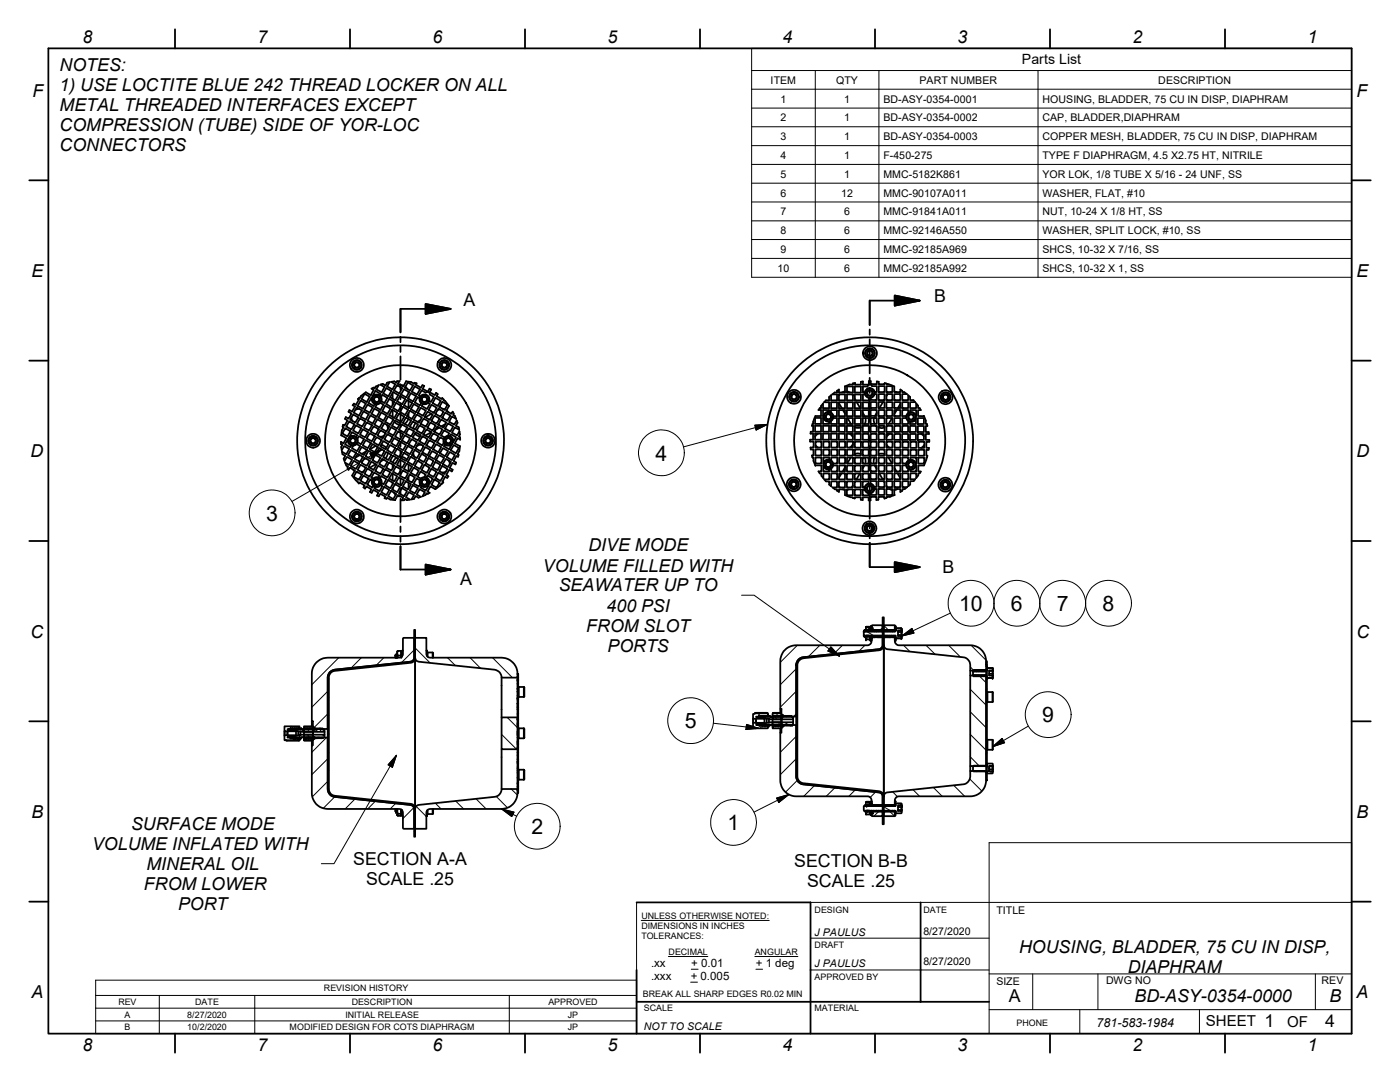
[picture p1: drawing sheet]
<svg xmlns="http://www.w3.org/2000/svg" width="279mm" height="216mm" viewBox="0 0 279 216" stroke-linecap="round" stroke-linejoin="round" font-family="sans-serif">
<defs><g id="words">
<g font-size="4.3">
<text x="130.8" y="91.9">4</text>
<text x="53.1" y="103.9">3</text>
<text x="191.4" y="121.9">10</text>
<text x="201.8" y="121.9">6</text>
<text x="210.9" y="121.9">7</text>
<text x="220" y="121.9">8</text>
<text x="136.7" y="145.3">5</text>
<text x="208" y="144.1">9</text>
<text x="106" y="166.4">2</text>
<text x="145.2" y="165.6">1</text>
</g>
<g font-size="3.5">
<text x="16.5" y="8.7">8</text>
<text x="51.4" y="8.7">7</text>
<text x="86.3" y="8.7">6</text>
<text x="121.3" y="8.7">5</text>
<text x="156.2" y="8.7">4</text>
<text x="191.1" y="8.7">3</text>
<text x="226" y="8.7">2</text>
<text x="260.9" y="8.7">1</text>
<text x="11.9" y="14.2">NOTES:</text>
<text x="6.5" y="19.3">F</text>
<text x="11.9" y="18.2">1) USE LOCTITE BLUE 242 THREAD LOCKER ON ALL</text>
<text x="11.9" y="22.2">METAL THREADED INTERFACES EXCEPT</text>
<text x="270.7" y="19.3">F</text>
<text x="11.9" y="26.2">COMPRESSION (TUBE) SIDE OF YOR-LOC</text>
<text x="11.9" y="30.2">CONNECTORS</text>
<text x="6.3" y="55.2">E</text>
<text x="270.7" y="55.2">E</text>
<text x="92.5" y="61">A</text>
<text x="186.4" y="60.2">B</text>
<text x="6.1" y="91.2">D</text>
<text x="270.7" y="91.2">D</text>
<text x="117.4" y="110">DIVE MODE</text>
<text x="91.8" y="116.7">A</text>
<text x="108.4" y="114">VOLUME FILLED WITH</text>
<text x="111.5" y="118">SEAWATER UP TO</text>
<text x="188.1" y="114.3">B</text>
<text x="121.1" y="122">400 PSI</text>
<text x="6.1" y="127.2">C</text>
<text x="117" y="126">FROM SLOT</text>
<text x="121.3" y="130">PORTS</text>
<text x="270.7" y="127.2">C</text>
<text x="6.3" y="163.2">B</text>
<text x="26.2" y="165.6">SURFACE MODE</text>
<text x="270.7" y="163.2">B</text>
<text x="18.4" y="169.6">VOLUME INFLATED WITH</text>
<text x="29.2" y="173.6">MINERAL OIL</text>
<text x="70.5" y="172.6">SECTION A-A</text>
<text x="158.5" y="173.1">SECTION B-B</text>
<text x="28.7" y="177.6">FROM LOWER</text>
<text x="73.1" y="176.6">SCALE .25</text>
<text x="161.1" y="177.1">SCALE .25</text>
<text x="35.5" y="181.6">PORT</text>
<text x="203.4" y="190.1">HOUSING, BLADDER, 75 CU IN DISP,</text>
<text x="225.1" y="194.1">DIAPHRAM</text>
<text x="6.3" y="199.2">A</text>
<text x="201.3" y="199.9">A</text>
<text x="226.4" y="199.9">BD-ASY-0354-0000</text>
<text x="265.3" y="199.9">B</text>
<text x="270.7" y="199.2">A</text>
<text x="16.5" y="209.8">8</text>
<text x="51.4" y="209.8">7</text>
<text x="86.3" y="209.8">6</text>
<text x="121.3" y="209.8">5</text>
<text x="156.2" y="209.8">4</text>
<text x="191.1" y="209.8">3</text>
<text x="226" y="209.8">2</text>
<text x="252.4" y="205">1</text>
<text x="260.9" y="209.8">1</text>
<text x="264.5" y="205">4</text>
</g>
<g font-size="3">
<text x="240.6" y="204.8">SHEET</text>
<text x="256.9" y="204.8">OF</text>
</g>
<text font-size="2.8" x="204" y="12.9">Parts List</text>
<text font-size="2.5" x="218.8" y="204.8">781-583-1984</text>
<g font-size="2.3">
<text x="129.9" y="193">.xx</text>
<text x="129.9" y="195.6">.xxx</text>
<text x="137.8" y="195.6">+ 0.005</text>
<text x="138" y="193">+ 0.01</text>
<text x="150.8" y="193">+ 1 deg</text>
</g>
<g font-size="2.1">
<text x="153.8" y="16.7">ITEM</text>
<text x="166.9" y="16.7">QTY</text>
<text x="183.5" y="16.7">PART NUMBER</text>
<text x="231.2" y="16.7">DESCRIPTION</text>
<text x="155.7" y="20.5">1</text>
<text x="168.4" y="20.5">1</text>
<text x="176.3" y="20.5">BD-ASY-0354-0001</text>
<text x="208" y="20.5">HOUSING, BLADDER, 75 CU IN DISP, DIAPHRAM</text>
<text x="155.7" y="24.2">2</text>
<text x="155.7" y="28">3</text>
<text x="168.4" y="24.2">1</text>
<text x="168.4" y="28">1</text>
<text x="176.3" y="24.2">BD-ASY-0354-0002</text>
<text x="176.3" y="28">BD-ASY-0354-0003</text>
<text x="208" y="24.2">CAP, BLADDER,DIAPHRAM</text>
<text x="208" y="28">COPPER MESH, BLADDER, 75 CU IN DISP, DIAPHRAM</text>
<text x="155.7" y="31.7">4</text>
<text x="155.7" y="35.5">5</text>
<text x="168.4" y="31.7">1</text>
<text x="168.4" y="35.5">1</text>
<text x="176.3" y="31.7">F-450-275</text>
<text x="176.3" y="35.5">MMC-5182K861</text>
<text x="208" y="31.7">TYPE F DIAPHRAGM, 4.5 X2.75 HT, NITRILE</text>
<text x="208" y="35.5">YOR LOK, 1/8 TUBE X 5/16 - 24 UNF, SS</text>
<text x="155.7" y="39.2">6</text>
<text x="167.9" y="39.2">12</text>
<text x="176.3" y="39.2">MMC-90107A011</text>
<text x="208" y="39.2">WASHER, FLAT, #10</text>
<text x="155.7" y="42.9">7</text>
<text x="155.7" y="46.7">8</text>
<text x="168.4" y="43">6</text>
<text x="168.4" y="46.7">6</text>
<text x="176.3" y="43">MMC-91841A011</text>
<text x="176.3" y="46.7">MMC-92146A550</text>
<text x="208" y="43">NUT, 10-24 X 1/8 HT, SS</text>
<text x="208" y="46.7">WASHER, SPLIT LOCK, #10, SS</text>
<text x="155.7" y="50.5">9</text>
<text x="168.4" y="50.5">6</text>
<text x="176.3" y="50.5">MMC-92185A969</text>
<text x="208" y="50.5">SHCS, 10-32 X 7/16, SS</text>
<text x="155.2" y="54.2">10</text>
<text x="168.4" y="54.2">6</text>
<text x="176.3" y="54.2">MMC-92185A992</text>
<text x="208" y="54.2">SHCS, 10-32 X 1, SS</text>
<text x="198.9" y="182.4">TITLE</text>
<text x="162.6" y="186.7">J PAULUS</text>
<text x="184.3" y="186.5">8/27/2020</text>
<text x="162.6" y="192.9">J PAULUS</text>
<text x="184.3" y="192.6">8/27/2020</text>
<text x="198.8" y="196.4">SIZE</text>
<text x="220.7" y="196.4">DWG NO</text>
<text x="263.7" y="196.3">REV</text>
<text x="128.5" y="205.6">NOT TO SCALE</text>
</g>
<g font-size="1.8">
<text x="128" y="183.4">UNLESS OTHERWISE NOTED:</text>
<text x="128" y="185.4">DIMENSIONS IN INCHES</text>
<text x="162.6" y="182.2">DESIGN</text>
<text x="184.3" y="182.1">DATE</text>
<text x="128" y="187.3">TOLERANCES:</text>
<text x="133.4" y="190.5">DECIMAL</text>
<text x="150.6" y="190.5">ANGULAR</text>
<text x="162.6" y="189.2">DRAFT</text>
<text x="64.6" y="197.7">REVISION HISTORY</text>
<text x="162.6" y="195.6">APPROVED BY</text>
<text x="23.6" y="200.5">REV</text>
<text x="24.9" y="203.1">A</text>
<text x="37.4" y="203.1">8/27/2020</text>
<text x="39" y="200.5">DATE</text>
<text x="68.9" y="203.1">INITIAL RELEASE</text>
<text x="70.2" y="200.5">DESCRIPTION</text>
<text x="109.4" y="200.5">APPROVED</text>
<text x="113.3" y="203.1">JP</text>
<text x="128.3" y="199">BREAK ALL SHARP EDGES R0.02 MIN</text>
<text x="128.5" y="201.8">SCALE</text>
<text x="162.6" y="201.8">MATERIAL</text>
<text x="24.9" y="205.6">B</text>
<text x="37.4" y="205.6">10/2/2020</text>
<text x="57.8" y="205.6">MODIFIED DESIGN FOR COTS DIAPHRAGM</text>
<text x="113.3" y="205.6">JP</text>
<text x="202.9" y="204.8">PHONE</text>
</g>
</g></defs>
<g fill="none" stroke="#000" stroke-width=".36">
<path d="M9.7 9.7h260v196.5h-260zM34.9 5.8v3.9M69.8 5.8v3.9M104.8 5.8v3.9M139.7 5.8v3.9M174.6 5.8v3.9M209.5 5.8v3.9M244.5 5.8v3.9M5.8 36h3.9M269.7 36h3.9M178.6 59l5 1-5 1zM183.6 60h-10v4.9"/>
<path d="M5.8 72h3.9M71 72.3a.57 .57 0 0 1 .8 .6 .57 .57 0 0 1-.9 .4M71 72.3a.57 .57 0 0 0-.1 1M71.4 79.6l1.6-1.3 1 .5 .6-1-.5-.2 .4-.3 .3 .2 .2-.4 .6-.2-.5 .8 1.1 .6 .5-1.1-.8-.4 .5-.2 .5 .3 .4-.6 .5-.1-.5 .9 1 .6 .6-1-.8-.5 .6-.1 .4 .2 .1-.2h.5l-.3 .5 1.1 .5 .5-1 1 .1 .6 .4 .1-.2 .4 .1-.1 .3 1 .6 .3-.5 .4 .1-.4 .6 1.1 .5 .3-.5 .4 .1-.4 .6 1.1 .5 .2-.4 .4 .2-.3 .4 1.1 .6 .1-.2 1.3 1.6-.6 1 1.1 .6 .2-.5 .3 .4-.2 .3 .4 .2 .2 .6-.8-.5-.6 1.1 1.1 .5 .4-.8 .2 .5-.3 .5 .5 .4 .2 .5-.9-.5-.6 1 1 .6 .5-.8 .1 .6-.3 .4 .3 .1v.5l-.5-.3-.5 1.1 1 .5-.1 1-.4 .6 .2 .2-.1 .3-.3-.1-.6 1 .5 .3-.1 .4-.6-.3-.6 1 .6 .3-.1 .4-.6-.4-.6 1.1 .5 .2-.2 .4-.4-.3-.6 1.1 .2 .1-1.6 1.3-1-.6-.6 1.1 .4 .2-.3 .3-.3-.2-.2 .4-.6 .2 .5-.8-1.1-.6-.5 1.1 .8 .4-.5 .2-.5-.3-.4 .5-.5 .2 .5-.9-1-.6-.6 1 .8 .5-.6 .1-.4-.3-.2 .3h-.4l.3-.5-1.1-.5-.5 1-1-.1-.6-.4-.2 .2-.3-.1 .1-.3-1-.6-.3 .5-.4-.1 .3-.6-1-.6-.3 .6-.4-.1 .3-.6-1-.6-.2 .5-.4-.2 .3-.4-1.1-.6-.1 .2-1.3-1.6 .5-1-1-.6-.2 .4-.3-.3 .2-.3-.4-.2-.2-.6 .8 .5 .6-1.1-1.1-.5-.5 .8-.1-.5 .3-.5-.6-.4-.1-.5 .9 .5 .6-1-1-.6-.5 .8-.1-.6 .2-.4-.2-.2v-.4l.4 .3 .6-1.1-1-.5 .1-1 .4-.6-.2-.2 .1-.3 .2 .1 .7-1-.5-.3 .1-.4 .6 .3 .5-1-.5-.3 .1-.4 .6 .3 .5-1-.4-.2 .2-.4 .4 .3 .6-1.1zM72 79.9l1 .6-.6 1.1-1-.6zM72.8 78.6l1 .6-.6 1-1-.6zM74.2 79.4l-.7 1 1.1 .6 .2-.4M74.6 79.9a.57 .57 0 0 1 .7-.8 .57 .57 0 0 1 .3 1M74.6 79.9l.4 .4 .6-.2M74.6 79.9a.55 .55 0 0 0 1 .2M75.8 78.9l.1-.3-1-.6-.6 1 .1 .1M76.1 79.2l.2-.4 1 .6-.6 1-.6-.3"/>
<path d="M77.1 77.4l1 .6-.6 1.1-1-.6zM77.7 79.6l1 .6-.6 1-1-.6zM78.4 78.4v1.1M78.4 80v.8M78.5 78.2l1 .6-.6 1.1-1-.6zM79.2 76.9l1.1 .6-.6 1-1.1-.6zM79.4 76.9l-.3 .2M79.8 79l1.1 .6-.6 1-1.1-.5zM79.9 67.2v1.1M79.9 69.2v1M79.9 71.1v4.7M79.9 76.7v1"/>
<path d="M79.9 78.6v1.1M79.9 76.8l.7 .2M80.6 77.7l1.1 .6-.7 1-1-.6zM80.9 77.2l.4 .4M81 76.1h.1M81.2 79.8l1.1 .6-.7 1-1-.5zM81.4 76.3l1 .6-.6 1-1-.6zM81.5 78.2v.3M81.5 79.2v.4M82 78.5l1 .5-.6 1.1-1-.6zM82.8 77.1l1 .6-.6 1-1-.6zM83.7 79.5l-.3-.3-.6 1.1 1 .6 .3-.5"/>
<path d="M83.9 79.1l-.3-.2 .6-1 .7 .5a.47 .47 0 0 1 .6-.2 .47 .47 0 0 1 .3 .5l.8 .5-.6 1-.4-.2M84.3 79.3a.58 .58 0 0 0 .3 1M84.3 79.3a.58 .58 0 0 1 1 .3 .58 .58 0 0 1-.7 .7M84.3 79.3a.54 .54 0 0 1 .9 .2 .54 .54 0 0 1-.5 .7l-.1 .1M84.9 60.7l5 .9-5 1zM86.9 79.4l1.1 .6-.6 1-1.1-.6zM89 72.4a.56 .56 0 0 1-.1 .9 .56 .56 0 0 1-.8-.5M89 72.4a.55 .55 0 0 0-.9 .4M89.9 61.6h-10v4.7M158 78.8a.59 .59 0 0 0 .4 1M158 78.8a.58 .58 0 0 1 1 .1 .58 .58 0 0 1-.6 .9M165.5 79.2l.4-.3v1h1.1v-1.2h-.9l.5-.4h.4v-.3l.4-.3v.6h1.2v-1.2l.9-.4h.7v-.2l.4-.1v.4h1.2v-.6l.4-.1v.7h1.2v-.7h.4v.5l1.2 .1v-.6l.4 .1v.5h1.2v-.3l1.9 .7v1.1l1.2 .1v-.6l.4 .3v.3h.4l.5 .3h-.9v1.2h1.2v-.9l.3 .3v.6h.7l.3 .4h-1v1.2h1.2v-.9l.4 .4v.5h.3l.3 .4h-.6v1.2h1.2l.4 .9v.7h.2l.1 .4h-.3v1.2h.5l.1 .4h-.6v1.2h.7v.4h-.6v1.2h.5l-.1 .3h-.4v1.2h.2l-.7 2h-1.1v1.2h.5l-.3 .3h-.2v.4l-.4 .6v-1h-1.2v1.2h.9l-.3 .4h-.6v.7l-.4 .3v-1h-1.2v1.2h1l-.5 .4h-.5v.3l-.4 .3v-.6h-1.2v1.2l-.9 .3h-.7v.3l-.4 .1v-.4h-1.2v.6l-.4 .1v-.7h-1.2v.7h-.3v-.6h-1.2v.6l-.4-.1v-.5h-1.2v.3l-2-.7v-1.2h-1.2v.5l-.4-.2v-.3h-.4l-.5-.3h.9v-1.2h-1.1v.9l-.4-.3v-.6h-.7l-.3-.4h1v-1.2h-1.2v.9l-.4-.4v-.5h-.3l-.3-.4h.6v-1.2h-1.2l-.4-.9v-.7h-.2l-.1-.4h.3v-1.2h-.5v-.4h.5l.1-1.2h-.7v-.4h.6v-1.2h-.5v-.4h.5v-1.1h-.3l.2-.4h.1v-.4l.4-1.2h1.2v-1.2h-.6l.3-.4h.3v-.4l.4-.5v.9h1.2v-1.1h-1l.3-.4h.7z"/>
<path d="M167.4 78.7h1.2v1.2h-1.2zM167.6 78.7l-.2 .2M168.6 77.1h.1M168.6 78.1l-.6 .2M169 78.7h1.2v1.2h-1.2zM169 77.1h1.2v1.2h-1.2zM169 78.1l.6 .2M170.1 78.7l.1 .3M170.6 79.6l.2 .3M170.6 78.7h1.2v1.2h-1.2zM170.6 77.1h1.2v1.2h-1.2zM172.6 78.7h-.4v1.2h1.2v-.5"/>
<path d="M173 78.3a.58 .58 0 0 0 .7 .7M173 78.3a.59 .59 0 0 1 .7-.3 .59 .59 0 0 1 .4 .6l-.4 .4M173 78.3a.58 .58 0 0 1 1-.3 .58 .58 0 0 1-.3 1M173.6 65.7v1.1M173.6 67.7v1M173.6 69.6v4.9M173.6 75.4v1.1M173.6 77.3v1.1M173.6 79.3v4.9M173.7 69.9a.58 .58 0 0 0-.6 .8M173.7 69.9a.56 .56 0 0 1 .4 .5 .56 .56 0 0 1-.4 .6l-.6-.3M173.7 69.9a.58 .58 0 0 1 .4 .9 .58 .58 0 0 1-1-.1"/>
<path d="M174.5 78.6h.5v1.2h-1.2v-.4M174.6 78.2h.4v-1.2h-1a.48 .48 0 0 0-.5-.3 .48 .48 0 0 0-.4 .4h-.9v1.2h.4M175.4 77h1.2l-.1 1.2h-1.1zM175.4 78.6h1.1v1.2h-1.2zM176.5 79.7l-.1 .1M176.9 78.6h1.2v1.2h-1.2zM176.9 77l1.2 .1v1.1h-1.2zM177.2 78.6l-.3 .4M178.1 78.1l-.3 .1M178.5 78.6h1.2v1.2h-1.2zM178.5 78.1l.5 .2M179.5 78.6l.2 .2"/>
<path d="M188.2 78.9a.58 .58 0 0 0 .4 .9 .58 .58 0 0 0 .6-.8M188.2 78.9a.59 .59 0 0 0 .2 .8 .59 .59 0 0 0 .8-.1v-.6M188.2 78.9a.61 .61 0 0 1 1 .1M269.7 72h3.9M61.9 87.9a.61 .61 0 0 0 .8 .6M61.9 87.9a.59 .59 0 0 1 .9-.4 .59 .59 0 0 1-.1 1M61.9 87.9a.58 .58 0 0 1 .6-.4 .58 .58 0 0 1 .5 .5l-.3 .5M68.9 85.4l1 .7-.6 1-1-.6zM69.5 87.6l-.6 1 1 .6 .2-.3M69.7 84.1l1 .6-.6 1-1-.6zM70 89.8l1.1 .6-.6 1-1.1-.6zM70.1 83.3l.2 .7"/>
<path d="M70.1 92.8v.2M70.4 93.7l.4 .3M70.5 82.7l1 .6-.6 1-1-.6zM70.6 91.9l1 .6-.6 1.1-1-.6zM71 87.8l-.2 .5-.5 .2M71 87.8a.58 .58 0 0 0-1-.3 .58 .58 0 0 0 .3 1M71 87.8a.58 .58 0 0 0-.7-.3 .58 .58 0 0 0-.4 .6l.4 .4M71 87.8a.56 .56 0 0 1-.7 .7M71 84.9l1.1 .6-.6 1-1-.6zM71.1 87.2l.2-.4-1-.6-.6 1.1M71.1 94.2l.4 .1M71.2 94.1l1 .6-.6 1-1-.6z"/>
<path d="M71.2 88.6l.7 .4-.6 1-1.1-.6 .3-.5M71.2 81.3l1 .6-.6 1-1-.6zM71.3 87.5l.3-.5 1 .6-.5 1-.7-.4M71.4 90.6l1 .6-.6 1-1-.6zM71.7 81.6l-.8 .2M71.8 90.8l-.8 .5M71.9 83.5l1 .6-.6 1-1.1-.6zM72 92.7l1 .6-.6 1.1-1-.7zM72.2 89.2l1 .6-.6 1-1-.6zM72.4 85.6l1 .7-.5 1-1.1-.6zM72.5 94.9l1.1 .6-.6 1-1.1-.6zM72.6 82.1l1 .6-.6 1-1-.6z"/>
<path d="M72.6 94l-.4 .2M72.7 91.3l1.1 .6-.6 1.1-1-.6zM73 87.8l1 .6-.6 1-1-.5zM73 90.1l-.8 .5M73.2 84.3l1.1 .6-.7 1-1-.6zM73.3 93.5l1 .6-.5 1-1.1-.6zM73.4 80.7l1 .6-.6 1-1.1-.5zM73.4 93.6h-.1M73.6 90l1 .6-.6 1-1.1-.6zM73.8 86.4l1 .6-.6 1.1-1-.6zM73.9 82.9l1.1 .6-.6 1-1-.6zM74.1 92.1l1.1 .6-.7 1-1-.5z"/>
<path d="M74.3 95.9l-.4-.2-.6 1 1 .6 .2-.4M74.3 88.6l1.1 .6-.6 1-1.1-.6zM74.6 85.1l1 .5-.6 1.1-1-.6zM74.7 81.5l1.1 .6-.6 1.1-1.1-.7zM74.9 90.8l1 .6-.6 1-1-.6zM75 89l-1.2 .7M75 92.6l-1.2 .7M75.1 87.2l1.1 .6-.6 1.1-1.1-.6zM75.3 95.6a.58 .58 0 0 1 .3 1M75.3 95.6a.57 .57 0 0 0-.7 .7 .57 .57 0 0 0 1 .3M75.3 83.7l1 .6-.6 1-1-.6zM75.5 92.9l1 .6-.6 1-1-.5z"/>
<path d="M75.5 95.2l.2-.3-1-.6-.6 1 .3 .2M75.6 88.8h-.1M75.7 89.4l1 .6-.5 1-1.1-.6zM75.8 95.5l.3-.5 1 .6-.6 1-.3-.2M75.9 80.4l.6 .4-.6 1-1-.6 .3-.5M75.9 85.9l1.1 .5-.6 1.1-1.1-.6zM76 96.8l.3 .2-.6 1-1-.6 .1-.3M76.1 88.8l1 .6M76.1 82.3l1 .6-.6 1-1-.6zM76.3 91.5l1 .7-.6 1-1-.6zM76.5 88l1 .6-.6 1-1-.6zM76.6 91.7l-.6 .4"/>
<path d="M76.7 84.5l1 .6-.6 1-1-.6zM76.7 97.2l1 .6-.6 1-1-.6zM76.7 86.9l-.9 .2M76.9 93.6l1 .6-.6 1.1-1-.6zM76.9 80.9l1 .7-.6 1-1-.6zM77.1 90.2l1 .6-.6 1-1-.6zM77.2 84.8l.2 .8M77.3 86.6l1 .6-.6 1.1-1-.6zM77.3 89.8v.1M77.4 90.4l-.5 1.1M77.5 83.1l1 .6-.6 1-1-.5zM77.5 95.8l1 .6-.6 1-1-.6z"/>
<path d="M77.6 92.3l1.1 .6-.6 1-1-.6zM77.9 88.8l1 .6-.6 1-1-.6zM78.1 98l1 .6-.6 1-1.1-.6zM78.1 85.3l1 .6-.6 1-1-.6zM78.3 81.8l1 .5-.6 1.1-1-.6zM78.3 94.4l1 .6-.6 1.1-1.1-.6zM78.4 97.5v.2M78.4 92.7v.8M78.4 81.8v1.4M78.4 94.5v1.4M78.4 96.3v.3M78.4 97.4v.1"/>
<path d="M78.4 83.7l.1 .1M78.4 90.9l1.1 .6-.6 1.1-1-.7zM78.6 98.3l.4 .4M78.7 87.4l1 .6-.6 1-1-.6zM78.7 84.2l.4 .4 .6 .2M78.8 96.6l1.1 .6-.6 1-1.1-.6zM78.8 83.9l1.1 .6-.6 1-1-.6zM79 93.1l1.1 .6-.6 1-1.1-.6zM79 80.4l1.1 .6-.6 1-1-.6zM79.1 91.3l-.4 .4-.3 .6M79.2 89.6l1.1 .6-.6 1-1.1-.6zM79.3 98.9l.7 .2"/>
<path d="M79.5 86.1l1 .6-.6 1-1.1-.6zM79.6 95.2l1 .6-.5 1.1-1.1-.6zM79.6 82.6l1.1 .5-.6 1.1-1.1-.6zM79.7 91.1l-.1 .1M79.8 91.7l1.1 .6-.6 1-1.1-.5zM79.9 80.6v4.6M79.9 86.1v1.1M79.9 88.1v1.1M79.9 90v4.7M79.9 95.6v1.1M79.9 97.6v1M79.9 99.5v4.7"/>
<path d="M80 88.2l1 .6-.6 1-1-.6zM80.2 91.1l.5 .2 .5 .4M80.2 97.4l1 .6-.6 1-1-.6zM80.2 84.7l1.1 .6-.6 1-1.1-.6zM80.3 84.7l-.1 .1M80.4 93.9l1 .6-.5 1-1.1-.6zM80.4 81.2l1 .6-.5 1-1.1-.6zM80.6 90.4l1 .6-.6 1-1-.6zM80.8 98.8l-.3 .2M80.8 86.8l1 .7-.6 1-1-.6zM81 96l1 .6-.6 1.1-1-.7zM81 83.3l1 .6-.6 1.1-1-.6z"/>
<path d="M81.2 92.5l1 .6-.6 1-1-.5zM81.4 89l1 .6-.6 1-1-.6zM81.4 92.1v.1M81.5 83.6l-.3 .6-.4 .4M81.5 96.4v1.1M81.5 82.4v.8M81.5 80v1.4M81.5 92.7v1.4M81.5 95.1v.8M81.6 85.5l1 .6-.6 1-1-.6zM81.8 94.7l1 .6-.6 1-1-.6zM81.8 82l1 .6-.6 1-1-.6z"/>
<path d="M82 91.2l1 .5-.6 1.1-1-.6zM82.2 87.6l1 .6-.6 1.1-1-.6zM82.4 96.8l1 .6-.6 1-1-.5zM82.4 84.1l1 .6-.6 1-1-.6zM82.5 90.3l.2 .8M82.6 86v.1M82.6 93.3l1 .6-.6 1.1-1-.7zM82.6 80.6l1 .6-.6 1.1-1-.7zM82.8 89.8l1 .6-.6 1-1-.6zM82.8 86.5l.5 .4 .5 .2M83 86.3l1 .5-.6 1.1-1-.6zM83 84.4l-.5 1.1"/>
<path d="M83.2 82.7l1 .6-.6 1-1-.6zM83.4 91.9l1 .6-.6 1.1-1-.6zM83.5 88.4l1.1 .6-.7 1-1-.5zM83.7 84.9l1.1 .6-.6 1-1-.6zM83.8 95.8l-.6-.3-.7 1 1.1 .6 .2-.4M83.9 83.8l-.6 .4M84 81.4l1 .5-.6 1.1-1-.6zM84.1 88.8l-.9 .2M84.2 90.6l1 .6-.6 1-1.1-.6zM84.3 95.8a.56 .56 0 0 1 1 .2M84.3 95.8a.57 .57 0 0 0 .3 1 .57 .57 0 0 0 .7-.8M84.3 87l1 .6-.5 1.1-1.1-.6z"/>
<path d="M84.4 87.1h-.2M84.5 83.5l1.1 .6-.6 1-1.1-.6zM84.7 95.2l.3-.5-1.1-.6-.6 1 .7 .4M84.7 92.7l1 .6-.5 1.1-1.1-.6zM84.9 89.2l1 .6-.6 1-1-.5zM85.1 95.3l.2-.4 1.1 .6-.7 1h-.1M85.1 85.7l1 .6-.5 1-1.1-.6zM85.3 82.1l1.1 .6-.6 1.1-1.1-.6zM85.4 80.4l.4 .2-.6 1-1-.6 .2-.4M85.5 96.8l.1 .1-.6 1-1.1-.6 .2-.3M85.5 91.4l1 .6-.5 1-1.1-.6zM85.7 87.8l1 .6-.6 1.1-1-.6z"/>
<path d="M85.9 84.3l1.1 .6-.7 1-1-.6zM86.1 86.2l-1.2 .7M86.1 82.6l-1.2 .7M86.1 93.6l1 .5-.6 1.1-1-.6zM86.1 80.8l1.1 .6-.6 1-1-.6zM86.2 90l1.1 .6-.6 1-1.1-.6zM86.5 86.5l1 .5-.6 1.1-1-.6zM86.6 82.3h-.1M86.7 82.9l1 .6-.6 1.1-1-.7zM86.7 95.7l1 .6-.6 1-1-.6zM86.9 92.2l1 .6-.6 1-1-.6zM87 88.6l1.1 .6-.6 1.1-1.1-.7z"/>
<path d="M87.3 85.1l1 .6-.6 1-1-.6zM87.5 94.3l1 .6-.6 1.1-1-.6zM87.5 81.5l1 .6-.6 1.1-1-.6zM87.6 90.8l1 .6-.6 1-1-.6zM87.7 85.3l-.9 .5M87.7 81.7l-.4 .2M88.1 83.7l1 .6-.6 1-1-.6zM88.3 93l1 .6-.6 1-1-.6zM88.3 80.2l1 .6-.6 1-1-.6zM88.4 89.4l1 .6-.6 1-1-.6zM88.4 81.6l.4 .1M88.5 87.6l-.7-.4-.6 1.1 1.1 .6 .3-.6"/>
<path d="M88.9 82.3l1 .6-.6 1-1-.5zM88.9 84.6l-.8 .5M89 91.6l1 .6-.6 1-1-.6zM89 94.1l-.8 .2M89.1 81.9l.4 .3M89.4 87l.3-.5-1.1-.6-.6 1 .7 .4M89.4 84.5l1 .6-.5 1-1.1-.6zM89.6 91.9l.2 .7M89.6 87.4a.58 .58 0 0 1 .3 1 .58 .58 0 0 1-1-.3M89.6 87.4a.56 .56 0 0 0-.7 .7M89.6 87.4l.1 .1a.53 .53 0 0 1 .2 .9 .53 .53 0 0 1-.9-.2l-.1-.1M89.7 82.8l.1 .3"/>
<path d="M89.8 90.2l1 .6-.6 1-1-.6zM89.8 87l.2-.4 1 .6-.6 1.1M90.2 88.6l-.6 1.1-1-.7 .2-.3M90.6 88.8l1 .6-.6 1-1-.6zM97.2 87.4a.56 .56 0 0 1 .8 .6M97.2 87.4a.57 .57 0 0 0-.1 1 .57 .57 0 0 0 .9-.4M157.9 96.9a.58 .58 0 0 1 .6-.8 .58 .58 0 0 1 .4 .9M157.9 96.9a.58 .58 0 0 0 1 .1M157.9 96.9a.53 .53 0 0 1 .5-.8 .53 .53 0 0 1 .5 .7v.2M162.7 83.4h1.2v1.2h-1.2zM162.7 85h1.2v1.1h-1.2zM162.7 86.5h1.2v1.2h-1.2z"/>
<path d="M162.7 89.7h1.2v1.2h-1.2zM162.7 91.3h1.2v1.2h-1.2zM162.8 88.9l.4 .4M162.8 88.1h1.1v1.2h-1.2zM163.3 86.5l-.6 .6M164.3 85h1.2l-.1 1.1h-1.1zM164.3 86.5h1.1v1.2h-1.2zM164.3 88.1h1.2v1.2h-1.2zM164.3 89.7h1.2v1.2h-1.2zM164.3 92.9v1.2h1.2v-.5M164.4 83.4h-.1v1.2h1.2v-.4M165.5 82.2v-.4h-1.2v1.2"/>
<path d="M165.5 91.7v-.4h-1.2v1.2M165.7 92.3a.57 .57 0 0 1-.2 .9M165.7 92.3a.57 .57 0 0 0-1 .2 .57 .57 0 0 0 .8 .7M165.8 82.3v-.5h1.2v1.2h-.7M165.8 85h1.2v1.1h-1.2zM165.8 86.5h1.2v1.2h-1.2zM165.9 80.3h1.1v1.1h-1.1zM165.9 94.5h1.2l-.1 1.2h-1.1zM165.9 91.9v-.6h1.2v1.2h-.8M165.9 88.1h1.2v1.2h-1.2zM165.9 89.7h1.2v1.2h-1.2zM165.9 83.3a.57 .57 0 0 1-1 .3"/>
<path d="M165.9 83.3a.58 .58 0 0 0-.7-.7 .58 .58 0 0 0-.3 1M166.3 92.9h.8v1.2h-1.2v-.6M166.3 83.4h.7v1.2h-1.2v-.6M167.4 85h1.2v1.2l-1.2-.1zM167.4 86.5l1.2 .1v1.1h-1.2zM167.4 96.1h1.2v1.2h-1.2zM167.4 80.3h1.2v1.1h-1.2zM167.4 81.8h1.2v1.2h-1.2zM167.4 83.4h1.2v1.2h-1.2zM167.4 97l.2 .3M167.4 80.5l.6 .9M167.5 94.5h1.1v1.2h-1.2z"/>
<path d="M167.5 88.1h1.2v1.2h-1.2zM167.5 89.7h1.2v1.2h-1.2zM167.5 91.3h1.2v1.2h-1.2zM167.5 92.9h1.2l-.1 1.2h-1.1zM167.9 94.5l-.5 .8M168.2 97.6l.4 .2M168.2 81.8l.4 .7M168.7 93.2l-.5 .9M169 94.5h1.2v1.2h-1.2zM169 96.1h1.2v1.2h-1.2zM169 97.6l1.2 .1v1.1h-1.2zM169 85h1.2v1.2h-1.2z"/>
<path d="M169 81.8h1.2v1.2h-1.2zM169 83.4h1.2v1.2h-1.2zM169 86.6h1.2v1.2l-1.2-.1zM169 80.3h1.2v1.1h-1.2zM169 88.1h1.2v1.2h-1.2zM169 89.7h1.2v1.2h-1.2zM169 91.3h1.2v1.2h-1.2zM169 92.9h1.2v1.2h-1.2zM169.1 83.4l.7 1.2M169.4 97.7l-.4 .1M169.6 86.6l.6 .6M169.8 91.3l-.7 1.2"/>
<path d="M170.1 85l.1 .1M170.2 96.9l-.3 .4M170.2 88.6l-.6 .7M170.2 90.8l-.1 .1M170.6 94.5h1.2v1.2h-1.2zM170.6 96.1h1.2v1.2h-1.2zM170.6 97.7h1.2v1.1h-1.2zM170.6 92.9h1.2v1.2h-1.2zM170.6 85h1.2v1.2h-1.2zM170.6 86.6h1.2v1.2h-1.2zM170.6 85.3h1.2M170.6 90.6l.6-.1 .6 .1"/>
<path d="M170.6 80.3h1.2v1.1h-1.2zM170.6 81.8h1.2v1.2h-1.2zM170.6 83.4h1.2v1.2h-1.2zM170.6 88.1h1.2v1.2h-1.2zM170.6 89.7h1.2v1.2h-1.2zM170.6 91.3h1.2v1.2h-1.2zM170.7 96.1l-.1 .1M171 80.3l.7 1.1M171.6 94.5l-.7 1.2M172.2 92.9h1.2v1.2h-1.2zM172.2 94.5h1.2v1.2h-1.2zM172.2 82.4l.4 .6"/>
<path d="M172.2 90.8l.1 .1M172.2 85h1.2v1.2h-1.2zM172.2 81.8h1.2v1.2h-1.2zM172.2 83.4h1.2v1.2h-1.2zM172.2 88.1h1.2v1.2h-1.2zM172.2 86.6h1.2v1.2h-1.2zM172.2 89.7h1.2v1.2h-1.2zM172.2 91.3h1.2v1.2h-1.2zM172.2 80.3h1.2v1.1h-1.2zM172.3 85h-.1M172.5 92.9l-.3 .6M172.6 91.3l.1 .6v.6"/>
<path d="M172.6 97.7h-.4v1.1h1.2v-.4M172.7 83.4l.1 .6-.2 .6M173.4 96.5v-.4h-1.2v1.2h.4M173.4 96.9l.5 .1 .2 .6M173.4 96.9a.58 .58 0 0 0-.3 1 .58 .58 0 0 0 1-.3M173.4 96.9a.56 .56 0 0 1 .7 .7M173.6 85.1v1M173.6 87v1.1M173.6 89v4.8M173.6 94.7v1.1M173.6 96.7v1M173.6 98.6v4.9"/>
<path d="M173.7 91.3h1.2v1.2h-1.2zM173.7 92.9h1.2v1.2l-1.2-.1zM173.7 94.4h1.2v1.2h-1.2zM173.7 96.5v-.5h1.2v1.2h-.4M173.8 86.6h1.2v1.2h-1.2zM173.8 85h1.2v1.2l-1.2-.1zM173.8 83.4h1.2v1.2h-1.2zM173.8 81.8h1.2v1.2h-1.2zM173.8 88.1h1.2l-.1 1.2h-1.1zM173.8 89.7h1.1v1.2h-1.2zM173.8 80.2h1.2v1.2h-1.2zM174.4 83.4v.6l.1 .6"/>
<path d="M174.5 97.6h.4v1.2h-1.2v-.4M174.5 92.9l.4 .6M174.5 91.3l-.1 1.2M174.9 85l.1 .1M174.9 90.8v.1M175 82.4l-.4 .6M175.3 96h1.2v1.2h-1.2zM175.3 97.6h1.2v1.2h-1.2zM175.3 86.6h1.2v1.2h-1.2zM175.3 80.2h1.2v1.2h-1.2zM175.3 85h1.2v1.2h-1.2zM175.3 83.4h1.2v1.2h-1.2z"/>
<path d="M175.3 81.8h1.2v1.2h-1.2zM175.3 85.3l.6 .1 .6-.1M175.3 90.6h1.2M175.3 88.1h1.2v1.2h-1.2zM175.3 89.7h1.2v1.2h-1.2zM175.3 91.3h1.2v1.2h-1.2zM175.3 92.9h1.2v1.2h-1.2zM175.3 94.4h1.2v1.2h-1.2zM175.5 94.4l.6 1.2M176.2 80.2l-.7 1.2M176.4 96l.1 .3M176.9 86.6h1.2v1.2h-1.2z"/>
<path d="M176.9 80.2h1.2v1.2h-1.2zM176.9 85h1.2v1.2h-1.2zM176.9 83.4h1.2v1.2h-1.2zM176.9 81.8h1.2v1.2h-1.2zM176.9 91.3h1.2v1.2h-1.2zM176.9 96.9l.2 .3M176.9 92.9h1.2v1.2h-1.2zM176.9 94.4h1.2v1.2h-1.2zM176.9 96h1.2v1.2h-1.2zM176.9 97.6h1.2v1.2h-1.2zM176.9 90.8l.1 .1M176.9 88.1h1.2v1.2h-1.2z"/>
<path d="M176.9 89.7h1.2v1.2h-1.2zM176.9 88.7l.6 .6M177 85l-.1 .1M177.3 91.3l.7 1.2M177.5 97.6l.6 .2M177.5 86.6l-.6 .7M178 83.4l-.7 1.2M178.5 80.2h1.2v1.2h-1.2zM178.5 86.6h1.2v1.2h-1.2zM178.5 85h1.2v1.2h-1.2zM178.5 83.4h1.2v1.2h-1.2zM178.5 81.8h1.2v1.2h-1.2z"/>
<path d="M178.5 96h1.2v1.2h-1.2zM178.5 88.1l1.2 .1v1.1h-1.2zM178.5 89.7h1.2v1.2h-1.2zM178.5 91.3h1.2v1.2h-1.2zM178.5 92.9h1.2v1.2h-1.2zM178.5 94.4h1.2v1.2h-1.2zM178.5 93.4l.4 .7M179 81.8l-.5 .8M179.1 97.6l-.6 .2M179.1 94.4l.6 1M179.7 97l-.1 .2M179.7 80.6l-.5 .8"/>
<path d="M180 86.6h1.2v1.2h-1.2zM180.1 80.2h1.2v1.2h-1.2zM180.1 85h1.1v1.2h-1.2zM180.1 94.4h1.2v1.2h-1.2zM180.1 88.2h1.2v1.2l-1.2-.1zM180.1 89.7h1.2v1.2h-1.2zM180.8 92.9h-.7v1.2h1.2v-.5M180.8 83.4h-.7v1.2h1.1l.1-.6M181.3 82.4v-.6h-1.2v1.2h.7M181.3 91.9v-.6h-1.2v1.2h.7M181.6 86.6h1.2v1.2h-1.2zM181.6 85h1.2v1.2h-1.2z"/>
<path d="M181.6 82.3v-.5h1.2v1.2M181.7 82.7a.6 .6 0 0 1 .6 .4 .6 .6 0 0 1-.3 .7l-.6-.2M181.7 82.7a.56 .56 0 0 1 .7 .6 .56 .56 0 0 1-1 .3M181.7 82.7a.56 .56 0 0 0-.3 .9M181.7 88.2h1.2v1.2h-1.2zM181.7 89.7h1.2v1.2h-1.2zM181.7 91.7v-.4h1.2v1.2h-.1M182.2 92.3a.58 .58 0 0 1-.2 1 .58 .58 0 0 1-.7-.7M182.2 92.3a.53 .53 0 0 1 .1 .6 .53 .53 0 0 1-.5 .3l-.4-.1-.1-.5M182.2 92.3a.56 .56 0 0 0-.9 .3M182.8 92.9h.1v1.2h-1.2v-.4M182.8 83.4v1.2h-1.2v-.4"/>
<path d="M183.2 86.6h1.2v1.2h-1.2zM183.2 85h1.2v1.2h-1.2zM183.2 83.4h1.2v1.2h-1.2zM183.3 91.3h1.1v1.2h-1.1zM183.3 88.2h1.2l-.1 1.2h-1.1zM183.3 89.7h1.1v1.2h-1.1zM183.9 86.6l.5 .4M184.5 88.8l-.6 .6M188.7 96.1a.58 .58 0 0 0-.6 .8 .58 .58 0 0 0 1 .1M188.7 96.1a.57 .57 0 0 1 .4 .9M5.8 107.9h3.9M71.8 103.1a.55 .55 0 0 1-.9 .4"/>
<path d="M71.8 103.1a.57 .57 0 0 0-.8-.6 .57 .57 0 0 0-.1 1M71.8 103.1a.58 .58 0 0 0-.8-.6l-.4 .5 .3 .5M79.9 105.1v1.1M79.9 107v1.1M79.9 109v4.6h10M84.9 112.6l5 1-5 1.1zM89 102.6a.57 .57 0 0 0-.9 .4 .57 .57 0 0 0 .8 .6M89 102.6a.57 .57 0 0 1-.1 1M173.6 104.4v1.1M173.6 106.3v1.1M173.6 108.3v4.9h10M174 105.2a.57 .57 0 0 0-.9-.1 .57 .57 0 0 0 .4 .9"/>
<path d="M174 105.2a.55 .55 0 0 1 0 .5 .55 .55 0 0 1-.5 .3M178.6 112.2l5 1-5 1zM269.7 107.9h3.9M63.1 132.2l1.1-.7 1.2-.3h14.4l.4-.2 .2-.3v-3.3l.2-.1 2 .1 .1 3.8-.4 .7-15.5 1.7a1.56 1.56 0 0 0-1.4 1.6v10.3h-3v-1.6h-.2v-9.5l.3-1.2zM65.8 134.1l1-.5 15.5-1.7 .4-.7v-5.5h.1v5.5v.5l-.4 .4-.4 .1-15.4 1.7-.7 .5-.3 .8v22.2l.1 .6 .4 .5 .7 .3 15.6 1.7 .4 .4v.5v5.6h-.1l-.1-5.8-.5-.5-15.3-1.7a1.56 1.56 0 0 1-1.4-1.6v-22.2l.1-.6zM79 130.7h.1M79 130.7v.5zM79 130.7l-.1 .5M79 130.7v.5M79 130.6v.1M79 130.6h.1M79 130.6l.1 .6"/>
<path d="M79.1 130.6v.6M79.1 130.6v.1M79.1 130.7h.1M79.2 130.7v.5l-.1-.5M79.2 130.6v.1M79.2 130.6l.1 .5M79.2 130.6h.1M79.3 130.6v.1M79.3 130.6h.1M79.4 129.9l-.1 .1v1.2l.1-.4M79.4 130.8h.6M80 129.9l.1 .1v1.1"/>
<path d="M80 129.9h-.6l-.1 .4 .1 .5M80 129.9l.1 .4-.1 .5M80 130.8v.3M80.1 130.6v.1M80.1 130.7v.4M80.1 130.7h.1M80.2 130.7v.3l-.1-.3M80.2 130.6v.1M80.2 130.6h.1M80.3 130.6h.1M80.4 129.8h-.1v1.1l-.1-.3M82.8 127.3h2.3v3.4l.2 .3 .4 .2h14.4a3.2 3.2 0 0 1 3.1 4h-3.1a1.56 1.56 0 0 0-1.4-1.6l-15.5-1.7-.4-.7z"/>
<path d="M82.8 131.2v30.2M85.1 129.8h.1v1.1M85.3 130.2h1l.1 1M85.3 130.2l-.1 .1M85.3 130.2v.8M86.3 130.2v1M100.1 135.2v8M103.3 135v.2M103.3 139.6h.1v.8h-.1zM103.3 138.8h.1v.5h-.1zM103.3 136.4h.1v1.1h-.1zM103.3 135.2h.1v.5h-.1z"/>
<path d="M103.3 134.5h.1v.7M103.3 135.7v.7M103.3 137.5v1.3M103.3 139.3v.3M103.3 135.8h.1M103.3 138h.1M103.3 139.4h.1M103.3 134.5h.1M103.4 135.7v.7M103.4 137.5v1.3M103.4 139.3v.3M103.4 139l.1 .1"/>
<path d="M103.5 137.1v2M103.5 137.1l-.1 .1M103.5 139.1h1M103.5 137.1h1M104.5 137.1v2M104.5 137.1l.1 .1-.1 1.9M156.4 130l.9-.8 1.2-.4h14.6l.6-.3a1.75 1.75 0 0 0 .2-1.5h2.2v1.9l-.3 .5-.4 .1-15.1 1.6a1.56 1.56 0 0 0-1.4 1.6v10.3h-2.9v-1.5h-.3v-9.6l.2-.8zM159.3 131.7l.5-.4 .5-.2 15.3-1.6 .5-.4v-.3v-5.6h.3v5.8l-.3 .4-.4 .3-15.3 1.6-.6 .2-.4 .4-.3 .8v22.2l.2 .6 .3 .5 .8 .3 15.3 1.7 .4 .2 .3 .4v5.9h-.3v-5.6v-.4l-.5-.3-15.3-1.7a1.56 1.56 0 0 1-1.4-1.6v-22.2zM172.4 126.8l.2 .1M172.6 126.8v.1M172.6 126.9h.1M172.6 125.8l-.2 .2"/>
<path d="M172.7 126.8v.1M172.7 126.9l-.1 .1M172.8 125.8l-.2 .1M172.8 125.1h.8v.7l-.1 .1-.3-.1-.1 .1-.1-.1-.1 .1-.1-.1zM172.8 126.9v.1M172.8 125.8h.1M172.8 127.6h.1M172.8 125.9h.1M172.8 126.9l.2-.1 .1 .2 .2-.2 .1 .2 .1-.1 .1 .7h-.8zM172.9 127h.1M172.9 126.8v.1M172.9 126.9h.1"/>
<path d="M172.9 126.9v.1M173 125.8h.1M173 125.9h.1M173.1 125.9h.1M173.1 126.8v.1M173.1 126.9h.1M173.1 126.9v.1M173.2 126.9h.1M173.2 125.9h.1M173.2 125.8v.1M173.3 125.8l-.1 .1M173.3 126.8v.1"/>
<path d="M173.3 126.9h.1M173.4 126.9v.1M173.5 126.8v.1M173.5 126.9h.1M173.6 125.1v.1M173.6 126.9v.1M173.6 125.8l.6-.1v-.4h-.3v.5M173.6 125.1h-.7l-.1 .1M173.6 127.6h.1M173.6 125.3h.2M173.6 125.8h.1M173.6 127h.1"/>
<path d="M173.6 125.9h.1M173.7 126.9l.1 .5M173.7 126.8v.1M173.7 126.9v.1M173.7 125.8v.1M173.7 127h.3v.4h-.3zM173.7 126.9h.1M173.8 127h.1v.8h-.1zM173.8 125h.1v.7h-.1zM173.8 127.8h.1M173.8 125h.1M173.9 126.8v.1"/>
<path d="M173.9 125.8h.1M173.9 125.8v.1M173.9 126.9l-.1 .1M173.9 125.7v.1M174 127h.1M174 124.8h2l.1 .2v.7h-2.2zM174 125.9h.1M174.1 126.8v.1M174.1 125.8l-.1 .1M174.1 126.9l-.1 .1M174.2 127h.1M174.2 125.9h.1"/>
<path d="M174.3 126.8v.1M174.3 125.8h.1M174.3 125.8l-.1 .1M174.3 126.9l-.1 .1M174.5 126.8v.1M174.5 125.8h.1M174.5 125.8l-.1 .1M174.5 126.9l-.1 .1M174.6 127h.1M174.6 125.9h.1M174.7 126.8v.1M174.7 126.9h.1"/>
<path d="M174.7 126.9l-.1 .1M174.8 125.8l-.2 .1M174.9 126.8v.1M174.9 125.8h.1M174.9 125.8v.1M174.9 126.9l-.1 .1M175 127h.1M175 125.9h.1M175.1 126.8v.1M175.1 125.8h.1M175.1 125.8l-.1 .1M175.1 126.9l-.1 .1"/>
<path d="M175.2 127h.1M175.2 125.9h.1M175.3 126.8v.1M175.3 125.8h.1M175.3 125.8l-.1 .1M175.3 126.9l-.1 .1M175.4 127h.1M175.4 125.9h.1M175.5 126.8v.1M175.5 125.8h.1M175.5 125.8l-.1 .1M175.5 126.9l-.1 .1"/>
<path d="M175.6 127h.1M175.6 125.9h.1M175.7 126.8v.1M175.7 125.8h.1M175.7 125.8l-.1 .1M175.7 126.9l-.1 .1M175.9 126.8l-.1 .2M175.9 125.8l-.1 .1M176 127h.1M176 125.9h.1M176.1 126.8v.1M176.1 125.8h.1"/>
<path d="M176.1 125.8l-.1 .1M176.1 126.9l-.1 .1M176.4 128.8v30.1zM176.4 127h2.2v1.1l.6 .6 14.4 .1a3.2 3.2 0 0 1 3.2 3.1v1.9h-3.2a2.62 2.62 0 0 0-.4-2.1l-.4-.4-.6-.2-15.3-1.6-.5-.6zM176.4 124.8h2.2v.9h-2.2zM176.4 127h.1M176.4 125.9h.1M176.5 126.8v.1M176.5 125.8h.1M176.5 125.8l-.1 .1M176.5 126.9l-.1 .1M176.6 127h.1"/>
<path d="M176.6 125.9h.1M176.7 126.8v.1M176.7 125.8h.1M176.7 125.8l-.1 .1M176.7 126.9l-.1 .1M176.8 127h.1M176.8 125.9h.1M176.9 126.8v.1M176.9 125.8h.1M176.9 126.9h.1M176.9 125.8l-.1 .1-.1-.1-.1 .1-.1-.1-.1 .1-.1-.1-.1 .1-.1-.1-.1 .1-.1-.1v.1l-.2-.1-.1 .1-.1-.1-.1 .1-.1-.1-.1 .1-.1-.1-.1 .1v-.1l-.1 .1-.1-.1-.2 .1-.1-.1v.1l-.2-.1-.1 .1-.1-.1-.1 .1-.1-.1v.1l-.1-.1-.1 .1-.1-.1-.1 .1-.4-.1-.1 .1-.1-.1-.1 .1-.1-.1-.1 .1v-.1l-.2 .2v.8l.2 .2 .1-.2 .1 .2 .1-.2 .1 .2 .1-.2 .1 .2 .1-.2 .1 .2 .1-.2 .1 .2 .1-.2 .1 .2 .1-.2 .1 .2 .1-.2 .1 .2 .1-.2 .1 .2 .1-.2 .1 .2 .1-.2 .1 .2 .1-.2 .1 .2 .1-.2 .1 .2 .1-.2 .1 .2 .1-.2 .1 .2 .1-.2 .1 .2 .1-.2 .1 .2 .1-.2 .1 .2 .1-.2 .1 .2 .3-.2 .1 .2 .1-.2 .1 .2 .1-.2 .1 .2 .1-.2 .1 .2 .1-.2 .1 .2 .1-.2 .1 .2M176.9 125.8l-.1 .1"/>
<path d="M176.9 126.9l-.1 .1M176.9 125.8l.1 .1 .1-.1 .1 .1 .1-.1 .1 .1 .1-.1 .1 .1 .1-.1 .1 .1 .5-.1 .1 .1 .1-.1 .1 .1 .2-.5 1.2 .1-.1 .3h-.7v1.1h.8l-.1 .5h-1.1l-.1-.6-.1 .2-.1-.2-.1 .2-.1-.2-.1 .2-.1-.2-.1 .2-.1-.2-.1 .2M177 127h.1M177 125.9h.1M177.1 126.8v.1M177.1 125.8h.1M177.1 126.9h.1M177.1 125.8l-.1 .1M177.1 126.9l-.1 .1M177.3 126.8v.1M177.3 126.9h.1M177.3 126.9l-.1 .1"/>
<path d="M177.3 125.8l-.1 .1M177.4 125.9h.1M177.4 127h.1M177.5 126.8v.1M177.5 125.8h.1M177.5 125.8l-.1 .1M177.5 126.9l-.1 .1M177.7 126.8v.1M177.7 125.8h.1M177.7 125.8l-.1 .1M177.7 126.9l-.1 .1M177.8 125.9h.1"/>
<path d="M177.8 127h.1M177.9 126.8v.1M177.9 125.8h.1M177.9 125.8l-.1 .1M177.9 126.9l-.1 .1M178 125.9h.1M178.1 126.8v.1M178.1 126.9l-.1 .1M178.1 125.8h.1M178.1 125.8l-.1 .1M178.3 126.8v.1M178.3 126.9h.1"/>
<path d="M178.3 126.9l-.1 .1M178.3 125.8l-.1 .1M178.4 125.9h.1M178.4 127h.1M178.5 126.9h.1M178.5 126.8v.1M178.5 126.9l-.1 .1M178.5 125.8l-.1 .1M178.6 127h.1v.8h-.1zM178.6 127.8h.1M178.6 125h.1M178.6 125h.1v.7h-.1z"/>
<path d="M178.6 125.7v.2l.1-.1M178.6 127h.1M178.7 126.9h.1M178.7 126.8v.1M178.7 126.9l-.1 .1M179.2 126.7h.8M179.2 126.1h.8M180 125.5l-1.2-.1-.1 .1M180 127.3l-.1 .1-1.2-.1M180 126.1v-.3v1.1v-.2M180 126.1v.6M193.6 134.8h3.2v18.1h-3.2z"/>
<path d="M193.6 133.8v1M194.2 134.7h.1M194.2 134.7v.1M194.2 133.8v.1M194.3 134.8h.1M194.3 133.7l.1 .1 .1-.1 .1 .1 .1-.1 .1 .1 .1-.1 .1 .1 .1-.1 .1 .1v-.1l.1 .1 .2-.1 .1 .1 .1-.1v.1l.2-.1 .1 .1v-.1l.1 .1 .4-.1 .1 .1 .1-.1 .1 .1 .1-.1 .1 .1 .1-.5h1v.5h-.7v1h.7v.4l-1 .1-.2-.5-.1 .1-.1-.1-.1 .1-.1-.1-.6 .1v-.1l-.1 .1-.3-.1-.2 .1-.1-.1v.1l-.1-.1-.2 .1-.1-.1v.1l-.1-.1-.1 .1-.1-.1-.1 .1-.2-.2zM194.4 133.8h.1M194.5 134.8h.1M194.6 133.8h.1M194.7 134.8h-.1M194.7 134.8h.1M194.8 133.8h.1"/>
<path d="M194.8 134.8h.1M195 133.8h.1M195.1 134.8h.1M195.2 133.8h.1M195.3 134.8h-.1M195.3 133.8h.1M195.4 133.8h.1M195.5 134.8h.1M195.6 133.8h.1M195.7 134.8h-.1M195.7 134.8h.1M195.7 133.8h.1"/>
<path d="M195.8 133.8h.1M195.9 134.8h-.1M195.9 134.8h.1M196 133.8h.1M196 134.8h.1M196.1 133.8h.1M196.2 133.8h.1M196.3 134.8h-.1M196.3 133.8h.1M196.4 133.8h.1M196.5 134.8h-.1M196.6 133.8h.1"/>
<path d="M196.7 134.8h-.1M196.7 133.8h.1M196.8 133.8h.1M196.8 133.6h.2v22.1h-.2zM196.8 132.9h.2M196.8 133.6h.2M196.8 131.9h.2v.7h-.2zM197 132.9v.5h1.1M197 132.6v.3M197 140l.1 .1M197 135.2l.1 .1 1-.1M197.1 138.1v2"/>
<path d="M197.1 138.1h1M197.1 138.1l-.1 .1M197.4 134.5h.7M197.4 133.9h.7M198.1 138.1v2M198.1 133.8v.1M198.1 134.8v.1M198.1 133.7v.2M198.1 133.9v.6M198.1 134.5v.4M198.1 133.9v1M198.1 134.9h.1"/>
<path d="M5.8 143.9h3.9M56.8 144.9h3v.4h-1.8v.2h-.6l.2 .1v.2h.3v-.3l1.2 .3v.1h-2.3zM56.8 145.9v.9M56.8 146.7h2.3v.1l-1.2 .3v-.2h-.3v.2l-.2 .1h.6v.1h1.8v.4h-3zM56.8 145.9v.8M57.4 145.9v.8M58 145.5v.1M58 147.1v.1M58.4 147l1.5-.3v-.1h2.5v.6l-.1-.1-.1 .2-.1-.2-.2 .2-.2-.2-.1 .2-.2-.2-.2 .2-.1-.2-.2 .2-.1-.2-.1 .1v-.1h-.3l-.2 .1-.1-.1-.1 .2-.2-.2-.1 .2-.2-.2-.1 .2-.2-.2-.2 .2-.2-.2-.1 .2zM58.4 145.6l.2-.2 .1 .1 .1-.2 .2 .2 .2-.2 .1 .2 .2-.2 .1 .2 .2-.2 .1 .2 .3-.2 .2 .3h.3v-.3l.2 .2 .2-.2 .1 .2 .2-.2 .2 .2 .1-.2 .1 .2 .3-.2 .1 .2 .2-.2v.7h-2.5v-.1l-1.5-.2zM58.5 147.1v.1M58.8 145.3l-.1 .2"/>
<path d="M58.8 147.1l-.1 .2M59.1 145.9v.8M59.2 145.3l-.2 .2M59.2 147.1l-.2 .2M59.5 145.3l-.2 .2M59.5 147.1l-.1 .2M59.5 145.9v.8M59.8 147.7h-2.7M59.8 145.4l-.1 .1M59.8 147.2v.1M59.8 147.1l-.1 .2M59.9 146v.6"/>
<path d="M60.1 145.3l-.1 .2M60.1 147.1l-.1 .2M60.3 145.5h.1M60.7 144.9h1.7v.4h-1.7zM60.7 146.6h1.7v.5h-1.7zM60.7 147.3h1.7v.4h-1.7zM60.7 147.3h.1M60.7 145.5h1.7v.5h-1.7zM60.7 146v.6M60.7 147.2v.1M60.7 147.1v.2M60.7 145.3v.2v-.2"/>
<path d="M61.1 145.3l-.2 .2M61.1 147.1l-.2 .2M61.4 145.3l-.2 .2M61.4 147.1l-.1 .2M61.7 145.3l-.1 .2M61.7 147.1l-.1 .2M62 145.3l-.1 .2M62 147.1l-.1 .2M62.2 147.8v.9M62.2 143.9v1M62.3 145.3l-.1 .2M62.3 147.1l-.1 .2"/>
<path d="M62.4 147.7h-1.7M62.4 147.2h3v10.2a1.56 1.56 0 0 0 1.4 1.6l15.3 1.7 .5 .5v4.1l-.2 .1-2-.1v-3.3l-.6-.6h-14.4a3.1 3.1 0 0 1-3.2-3.2v-9.5h.2zM62.4 146.6h2.4v.4l-.3 .3-.2-.1-.1 .1-.1-.1-.1 .1-.2-.1-.1 .1-.2-.1-.1 .1-.1-.1-.2 .1-.1-.1-.1 .1-.1-.1-.4-.1zM62.4 146v.6M62.4 145.5l.4-.1 .1 .1 .1-.2 .1 .2 .2-.2 .1 .2 .2-.2 .1 .2 .2-.2 .1 .2 .1-.2 .1 .2 .2-.2 .4 .4v.3h-2.4zM62.9 145.5h.1M63 147.2h.1M63.3 147.2h.1M63.5 145.5h.1M63.5 147.2h.1M63.7 145.5h.1M63.8 147.2h.1"/>
<path d="M64.1 147.2h.1M64.2 145.5h.1M64.3 147.2h.1M64.8 146v.6M100.1 149.5v7.9M100.1 143.2h3l.2 .1v6l-.1 .2h-3.1zM103.3 142.5h.1v1.1h-.1zM103.3 140.7h.1v.4h-.1zM103.3 156.2v.8M103.3 153.8v1.4M103.3 150.2v1.3M103.3 140.4v.3"/>
<path d="M103.3 141.1v1.4M103.3 152v.3M103.3 153.1v.3M103.3 157.4v.2M103.3 145.9h.1v.8h-.1zM103.3 147.9h.1v.5h-.1zM103.3 149.1h.1v1.1h-.1zM103.3 151.5h.1v.5h-.1zM103.3 152.3h.1v.8h-.1zM103.3 153.4h.1v.4h-.1zM103.3 155.2h.1v1h-.1zM103.3 157h.1v.4h-.1z"/>
<path d="M103.3 144.3h.1v.4h-.1zM103.3 141.5h.1M103.3 152h.1M103.3 148.5h.1M103.3 145h.1M103.3 143.7h.1M103.3 157.7h.1M103.3 156.4h.1M103.3 154.2h.1M103.3 150.7h.1M103.3 147.2h.1M103.4 143.6v.7"/>
<path d="M103.4 146.7v1.2M103.4 150.2v1.3M103.4 153.8v1.4M103.4 156.2v.8M103.4 157.4v.8h-.1M103.4 140.4v.3M103.4 141.1v1.4M103.4 144.7v1.2M103.4 148.4v.7M103.4 152v.3M103.4 153.1v.3M103.4 155.5l.1 .1"/>
<path d="M103.4 147.2l.1 .1M103.5 153.6v2M103.5 153.6l-.1 .1M103.5 145.3v2M103.5 155.6h1M103.5 153.6h1M103.5 145.3l-.1 .1M103.5 147.3h1M103.5 145.3h1M104.5 153.6v2M104.5 153.6l.1 .1v1.8l-.1 .1M104.5 145.3v2"/>
<path d="M104.5 145.3l.1 .1-.1 1.9M150.3 143.4v.9M150.3 142.5h.3l.1-.2h2.5l.1 .5h-1.8v.2h-.6h.3v.3h.2v-.3l1.2 .4h-2.3zM150.3 144.3l2.3-.1-1.2 .4v-.2h-.2v.2l-.3 .1h.6v.1h1.8v.4l-.1 .1h-2.5l-.1-.1h-.3zM150.3 143.4v.8M150.9 143.4v.8M151.5 143v.1M151.5 144.6v.1M151.9 144.5l1.6-.3v-.1h2.5v.7l-.1-.2-.2 .2-.2-.2-.2 .2-.1-.2-.2 .2-.1-.2-.2 .2-.2-.2-.1 .2-.2-.2h-.3l-.2 .2-.1-.2-.1 .2-.2-.2-.1 .2-.2-.2-.2 .2-.2-.2-.1 .2-.2-.2-.1 .2zM152 144.6h.1M152.1 142.9l.1 .1 .2-.2 .1 .2 .2-.2 .1 .2 .2-.2 .2 .2 .1-.2 .2 .2 .1-.2 .2 .2 .4 .1v-.3l.2 .2 .1-.2 .2 .2 .2-.2 .1 .2 .2-.2 .1 .2 .2-.2 .2 .2 .2-.2 .1 .7h-2.5v-.1l-1.6-.2zM152.3 142.8l-.1 .2"/>
<path d="M152.3 144.6l-.1 .2M152.6 143.4v.8M152.6 142.8l-.1 .2M152.6 144.6l-.1 .2M153 142.8l-.2 .2M153 144.6l-.2 .2M153 143.4v.8M153.2 142.3h-2.5M153.3 142.8l-.1 .2M153.3 144.8v-.2l-.1 .2M153.5 143.5v.6M153.6 142.8l-.1 .2"/>
<path d="M153.6 144.6l-.1 .2M153.8 143h.1M154.2 144.8h1.8v.4l-.1 .1h-1.7zM154.2 142.8h.1M154.2 143h1.8v.5h-1.8zM154.2 143.5v.6M154.2 144.1h1.8v.5h-1.8zM154.2 144.6v.2M154.2 142.3h1.7l.1 .5h-1.8zM154.5 142.8l-.1 .2M154.5 144.6l-.1 .2M154.9 142.8l-.2 .2"/>
<path d="M154.9 144.6l-.2 .2M155.2 142.8l-.1 .2M155.2 144.6l-.1 .2M155.5 142.8l-.1 .2M155.5 144.6l-.1 .2M155.7 145.3v.9M155.7 141.5v.7M155.8 144.6l-.1 .2M155.8 142.8l-.1 .2M155.9 142.3h-1.7M156 143.5v.6M156 143l.3-.1 .1 .1 .1-.2 .1 .2 .2-.2 .1 .2 .2-.2 .1 .2 .1-.2 .2 .2 .1-.2 .1 .2 .2-.2 .4 .4v.3h-2.3z"/>
<path d="M156 144.7h2.9v10.2a1.56 1.56 0 0 0 1.4 1.6l15.5 1.7 .3 .5v2h-2.2a1.77 1.77 0 0 0-.2-1.6l-.6-.2h-14.2a3.2 3.2 0 0 1-3.2-3.2v-9.5h.3zM156 144.1h2.3v.3l-.3 .4-.4-.1-.1 .1-.2-.1-.1 .1-.1-.1-.1 .1-.2-.1-.1 .1-.2-.1-.1 .1-.1-.1-.3-.1zM156 143h.1M156.4 143h.1M156.5 144.7h.1M156.7 143h.1M156.8 144.7h.1M157 143h.1M157.1 144.7h-.1M157.2 143h.1M157.3 144.7h.1M157.5 143h.1"/>
<path d="M157.6 144.7h.1M157.7 143h.1M157.8 144.7h.1M158 143h.1M158.1 144.7h.1M158.3 143.5v.6M173.8 159.9h.1v.8h-.1zM176.6 158.4l.5-.3 15.1-1.6a1.6 1.6 0 0 0 1.4-1.6v-1.1h3.2a6.8 6.8 0 0 1-.2 3.2 3.2 3.2 0 0 1-3 1.9h-14.4l-.6 .6v1.2h-2.2v-1.8zM178.6 159.9h.1v.8h-.1zM193.6 152.9v.9M194.2 152.8h.2l.1 .1 .1-.1 .1 .1 .1-.1 .1 .1 .1-.1 .1 .1 .1-.1 .1 .1 .1-.1 .1 .1 .1-.1 .1 .1 .1-.1 .1 .1 .1-.1 .1 .1 .1-.1 .1 .1 .1-.1 .1 .1 .1-.1 .1 .1 .1-.1 .1 .1 .2-.5h1v.4h-.7v1.1h.7v.3l-1 .1-.1-.5-.1 .1-.1-.1-.1 .1-.1-.1-.1 .1-.1-.1-.1 .1-.1-.1-.1 .1-.1-.1-.1 .1-.1-.1-.1 .1-.1-.1-.1 .1-.1-.1-.1 .1-.1-.1-.1 .1-.1-.1-.1 .1-.1-.1-.3 .1-.1-.1-.1 .1zM194.3 152.9h.1"/>
<path d="M194.4 153.8h.1M194.5 152.9h.1M194.6 153.8h-.1M194.7 152.9h.1M194.8 153.8h-.1M194.9 152.9h.1M195 153.8h-.1M195.1 152.9h.1M195.2 153.8h.1M195.3 152.9h.1M195.3 153.8h.1M195.5 152.9h.1"/>
<path d="M195.6 153.8h.1M195.7 152.9h.1M195.7 153.8h.1M195.9 152.9h.1M196 153.8h-.1M196.1 152.9h.1M196.1 153.8h.1M196.3 152.9h.1M196.3 153.8h.1M196.5 152.9h.1M196.6 153.8h.1M196.7 152.9h.1"/>
<path d="M196.7 153.8h.1M197 149.5l.1 .1M197.1 147.6v2M197.1 149.6h1M197.1 147.6h1M197.1 140.1h1M197.1 147.6l-.1 .1M197.4 152.9h.7M197.4 153.5h.7M198.1 147.6v2M198.1 152.8v.1M198.1 152.9v.6"/>
<path d="M198.1 153.5v.4M198.1 153.9h.1M269.7 143.9h3.9M5.8 179.9h3.9M78.9 161.4l.1 .7M79 161.4v.7M79 162v.1M79 161.4l.1 .5M79.1 161.4v.5M79.1 161.9h.1M79.1 161.9l-.1 .2M79.1 161.9l.1 .2"/>
<path d="M79.1 161.4l.1 .7M79.2 161.4v.7M79.2 162.1h.1M79.2 161.4l.1 .4M79.3 161.4v.3M79.3 161.7l.1 .7M79.3 161.7v1M79.3 161.4v.1M79.3 162l-.1 .1M79.4 162.4h.6M79.4 162.4l-.1 .2 .1 .2h.6l.1-.2-.1-.2M80.1 161.5l-.1 1.2"/>
<path d="M80.1 161.8v.1M80.1 161.9v-.4l-.1 .9M80.1 161.9v.1M80.1 161.9l.1 .2M80.2 162.1h.1M80.2 162.1v-.5v.5M80.3 161.7v1.1h.1M80.3 162l-.1 .1M83.1 160.9l.5-.3 15.1-1.6a1.56 1.56 0 0 0 1.4-1.6l3.1 .1a3.2 3.2 0 0 1-3.1 3.9h-14.4l-.4 .2-.2 .4v3.4h-2.3v-4zM85.2 161.7v1.1h-.1M85.2 162.3l.1 .1M85.3 161.6v.8"/>
<path d="M86.3 161.4v1M86.4 161.4l-.1 1h-1M172.6 161.9h.1M172.6 161.8v.1M172.6 160.7v.1M172.8 161.9h.1M172.8 161.8v.1M172.8 160.7v.1M172.8 160h.8M172.8 160h.8v.7l-.1 .1-.1-.1-.1 .2-.2-.2-.1 .2-.2-.2zM172.8 160.7l-.1 .1M172.9 160.7h.1"/>
<path d="M172.9 161.8l.1 .1 .1-.2 .1 .2 .3-.1 .1 .1v.6h-.8v-.6zM173 161.8v.1M173.1 161.8l-.1 .1M173.2 160.8h-.1M173.2 161.8h.1M173.3 161.8l-.1 .1M173.3 161.8v.1M173.4 160.7h.1M173.5 161.9h.1M173.6 161.9h.1M173.6 161.8v.1M173.6 160.7v.1"/>
<path d="M173.7 160.7l.1 .1M173.7 160.7h.3M173.7 160.7v-.5h.3v.5M173.8 161.9h.1M173.8 161.9h.1v.8h-.1zM173.8 161.8v.1M173.8 160.7l-.1 .1M173.9 161.8v.1M173.9 161.9h.3v.4h-.3zM173.9 161.9h2.2v.9h-2.1zM173.9 161.9h.1M174 161.8l-.1 .1"/>
<path d="M174 160.7l-.1 .1M174 160.7h.1M174.1 161.9h.1M174.2 161.8v.1M174.2 161.8l-.1 .1M174.2 160.7l-.1 .1M174.3 161.9h.1M174.4 161.8l-.1 .1M174.4 160.7l-.1 .1M174.5 161.9h.1M174.6 161.8l-.1 .1M174.6 160.7l-.1 .1"/>
<path d="M174.8 161.9h.1M174.8 160.7v.1M174.8 161.8v.1M175 161.9h.1M175 161.8v.1M175 160.7l-.1 .1M175.1 161.9h.1M175.2 161.8l-.1 .1M175.2 160.7l-.1 .1M175.3 161.9h.1M175.4 161.8l-.1 .1M175.4 160.7l-.1 .1"/>
<path d="M175.5 161.9h.1M175.6 161.8l-.1 .1M175.6 160.7l-.1 .1M175.7 161.9h.1M175.8 161.8l-.1 .1M175.8 160.7l-.1 .1M175.9 161.9h.1M176 160.7l-.1 .1M176 161.8l-.1 .1M176.1 161.9h.1M176.1 161.8v.1M176.1 160.8h.1"/>
<path d="M176.4 161.9h2.2v1h-2.2zM176.4 161.8h.1M176.4 160.7h.1M176.5 161.9h.1M176.6 161.8l-.1 .1M176.6 160.7l-.1 .1M176.7 161.9h.1M176.8 161.8l-.1 .1M176.8 160.7l-.1 .1M176.9 161.9h.1M177 160.7l-.1 .1M177 161.8l-.1 .1"/>
<path d="M177.1 161.9h.1M177.2 161.8l-.1 .1M177.2 160.7l-.1 .1M177.3 161.9h.1M177.4 161.8l-.1 .1M177.4 160.7l-.1 .1M177.5 161.9h.1M177.6 161.8l-.1 .1M177.6 160.7l-.1 .1M177.7 161.9h.1M177.8 161.8l-.1 .1M177.8 160.7l-.1 .1"/>
<path d="M177.9 161.9h.1M178 160.7l.1 .1 .1-.1 .5 .1 .1-.5h1.1l.1 .4h-.8v1.1h.7l.1 .4-1.2 .1-.2-.5-.1 .1-.1-.1-.1 .1-.1-.1-.1 .1-.1-.1-.1 .1-.1-.1-.1 .1-.1-.1-.1 .1-.1-.1-.1 .1-.1-.1-.1 .1-.3-.1-.1 .1M178 160.7l-.1 .1-.1-.1-.1 .1-.1-.1-.1 .1-.1-.1-.1 .1-.1-.1-.1 .1-.1-.1-.1 .1-.1-.1-.1 .1-.1-.1-.1 .1-.1-.1-.1 .1-.1-.1-.1 .1-.1-.1-.1 .1v-.1l-.2 .1-.1-.1-.1 .1-.1-.1-.1 .1-.1-.1-.1 .1-.1-.1-.1 .1-.1-.1v.1l-.2-.1-.1 .1v-.1l-.2 .1-.1-.1-.1 .1-.1-.1-.1 .1-.1-.1-.1 .1v-.1l-.1 .1-.4-.1-.1 .1-.1-.1-.1 .1-.1-.1-.1 .1-.1-.1-.2 .2v.8l.2 .2v-.1l.1 .1 .1-.1 .1 .1 .1-.1 .1 .1 .1-.1 .1 .1 .1-.1 .1 .1 .1-.1 .1 .1 .1-.1 .1 .1 .1-.1 .1 .1 .1-.1 .1 .1 .1-.1 .1 .1 .1-.1 .1 .1 .1-.1 .1 .1 .1-.1 .1 .1 .1-.1 .1 .1 .1-.1 .1 .1 .1-.1 .1 .1 .3-.1 .1 .1 .1-.1 .1 .1 .1-.1 .1 .1 .1-.1 .1 .1M178 160.7l-.1 .1M178 161.8l-.1 .1M178.1 161.9h.1M178.2 161.8l-.1 .1M178.2 160.7l-.1 .1M178.3 161.9h.1M178.4 161.8l-.1 .1M178.4 160.7l-.1 .1M178.5 161.9h.1"/>
<path d="M178.5 161.9l.1-.1v.1M178.6 161.9h.1v.8h-.1zM178.6 160.7h.1M178.6 160.7l-.1 .1M178.7 161.9h.1M178.7 161.8v.1M178.7 160.7v.1M179.2 161h.8M179.2 161.6h.8M180 160.7v.3zM180 161v.6M180 161.6v.2"/>
<path d="M180 161.6l-.1 .2M269.7 179.9h3.9M127 180.1h34.8v26.1M127 199.9h70.4M127 193.5v12.7M183.7 180.1v19.8M34.9 206.2v3.9M69.8 206.2v3.9M104.8 206.2v3.9M139.7 206.2v3.9M174.6 206.2v3.9M209.5 206.2v3.9"/>
<path d="M244.5 206.2v3.9"/>
<circle cx="71.2" cy="72.8" r=".88"/>
<circle cx="71.2" cy="72.8" r=".99"/>
<circle cx="71.2" cy="72.8" r="1.4"/>
<circle cx="75.2" cy="79.7" r=".99"/>
<circle cx="75.2" cy="79.7" r=".89"/>
<circle cx="84.7" cy="79.7" r=".89"/>
<circle cx="84.7" cy="79.7" r="1"/>
<circle cx="88.7" cy="72.8" r=".99"/>
<circle cx="88.7" cy="72.8" r=".89"/>
<circle cx="88.7" cy="72.8" r="1.39"/>
<circle cx="158.5" cy="79.2" r="1.39"/>
<circle cx="158.5" cy="79.2" r=".89"/>
<circle cx="158.5" cy="79.2" r=".99"/>
<circle cx="173.6" cy="78.4" r=".9"/>
<circle cx="173.6" cy="70.5" r="1.38"/>
<circle cx="173.6" cy="78.4" r=".98"/>
<circle cx="173.6" cy="70.5" r="1"/>
<circle cx="173.6" cy="70.5" r=".89"/>
<circle cx="188.7" cy="79.3" r="1.4"/>
<circle cx="188.7" cy="79.2" r=".9"/>
<circle cx="188.7" cy="79.3" r=".99"/>
<circle cx="62.5" cy="87.9" r=".99"/>
<circle cx="62.5" cy="87.9" r="1.38"/>
<circle cx="62.5" cy="87.9" r=".89"/>
<circle cx="70.4" cy="87.9" r=".99"/>
<circle cx="70.4" cy="87.9" r=".89"/>
<circle cx="75.2" cy="96.2" r="1"/>
<circle cx="75.2" cy="96.2" r=".89"/>
<circle cx="79.9" cy="87.9" r="19.1"/>
<circle cx="79.9" cy="87.9" r="15.1"/>
<circle cx="79.9" cy="87.9" r="20.6"/>
<circle cx="84.7" cy="96.2" r=".89"/>
<circle cx="84.7" cy="96.2" r=".99"/>
<circle cx="89.5" cy="88" r=".89"/>
<circle cx="89.5" cy="87.9" r=".99"/>
<circle cx="97.4" cy="87.9" r=".88"/>
<circle cx="97.4" cy="87.9" r="1.38"/>
<circle cx="97.4" cy="88" r=".99"/>
<circle cx="158.4" cy="96.6" r="1.4"/>
<circle cx="158.4" cy="96.6" r=".98"/>
<circle cx="158.4" cy="96.6" r=".89"/>
<circle cx="165.3" cy="92.7" r="1"/>
<circle cx="165.3" cy="92.7" r=".89"/>
<circle cx="165.3" cy="83.2" r="1"/>
<circle cx="165.3" cy="83.2" r=".89"/>
<circle cx="173.5" cy="97.5" r=".98"/>
<circle cx="173.5" cy="97.5" r=".89"/>
<circle cx="173.6" cy="87.9" r="15.1"/>
<circle cx="173.6" cy="87.9" r="19"/>
<circle cx="173.6" cy="88" r="20.6"/>
<circle cx="181.8" cy="92.7" r="1"/>
<circle cx="181.8" cy="92.7" r=".89"/>
<circle cx="181.8" cy="83.2" r=".9"/>
<circle cx="181.8" cy="83.2" r=".99"/>
<circle cx="188.7" cy="96.7" r=".98"/>
<circle cx="188.7" cy="96.7" r="1.39"/>
<circle cx="188.7" cy="96.7" r=".9"/>
<circle cx="71.2" cy="103.1" r="1.39"/>
<circle cx="71.2" cy="103.1" r=".89"/>
<circle cx="71.2" cy="103.1" r=".99"/>
<circle cx="88.7" cy="103.1" r=".9"/>
<circle cx="88.7" cy="103.1" r=".99"/>
<circle cx="88.7" cy="103.1" r="1.4"/>
<circle cx="173.5" cy="105.4" r=".9"/>
<circle cx="173.5" cy="105.4" r=".99"/>
<circle cx="173.5" cy="105.4" r="1.38"/>
<circle cx="62.6" cy="145.4" r=".2"/>
<circle cx="62.6" cy="147.3" r=".21"/>
<circle cx="156.1" cy="144.8" r=".2"/>
<circle cx="156.1" cy="142.8" r=".2"/>
</g>
<g fill="#000">
<circle cx="80.1" cy="131.1" r=".18"/>
<circle cx="80.3" cy="130.6" r=".18"/>
<circle cx="172.4" cy="126" r=".18"/>
<circle cx="172.4" cy="126.8" r=".18"/>
<circle cx="172.4" cy="125.9" r=".18"/>
<circle cx="172.5" cy="125.9" r=".18"/>
<circle cx="172.5" cy="126.9" r=".18"/>
<circle cx="172.6" cy="125.8" r=".18"/>
<circle cx="172.6" cy="127" r=".18"/>
<circle cx="172.7" cy="125.9" r=".18"/>
<circle cx="172.7" cy="127" r=".18"/>
<circle cx="172.7" cy="126.9" r=".18"/>
<circle cx="172.8" cy="125.8" r=".18"/>
<circle cx="172.8" cy="125.2" r=".18"/>
<circle cx="172.8" cy="127.6" r=".18"/>
<circle cx="172.8" cy="125.9" r=".18"/>
<circle cx="173.1" cy="125.9" r=".18"/>
<circle cx="173.2" cy="125.9" r=".18"/>
<circle cx="173.3" cy="126.9" r=".18"/>
<circle cx="173.5" cy="125.9" r=".18"/>
<circle cx="173.6" cy="127.6" r=".18"/>
<circle cx="173.6" cy="125.8" r=".18"/>
<circle cx="173.6" cy="125.2" r=".18"/>
<circle cx="173.6" cy="127" r=".18"/>
<circle cx="173.7" cy="125.9" r=".18"/>
<circle cx="173.7" cy="127" r=".18"/>
<circle cx="173.7" cy="125.8" r=".18"/>
<circle cx="173.8" cy="125.8" r=".18"/>
<circle cx="173.8" cy="125" r=".18"/>
<circle cx="173.8" cy="127.8" r=".18"/>
<circle cx="173.8" cy="127" r=".18"/>
<circle cx="173.8" cy="125.9" r=".18"/>
<circle cx="173.9" cy="125.7" r=".18"/>
<circle cx="174" cy="127" r=".18"/>
<circle cx="174" cy="125.9" r=".18"/>
<circle cx="174.1" cy="125.8" r=".18"/>
<circle cx="174.2" cy="125.7" r=".18"/>
<circle cx="174.2" cy="127" r=".18"/>
<circle cx="174.2" cy="125.9" r=".18"/>
<circle cx="174.3" cy="125.8" r=".18"/>
<circle cx="174.4" cy="127" r=".18"/>
<circle cx="174.5" cy="125.9" r=".18"/>
<circle cx="174.5" cy="127" r=".18"/>
<circle cx="174.5" cy="125.8" r=".18"/>
<circle cx="174.6" cy="127" r=".18"/>
<circle cx="174.6" cy="125.9" r=".18"/>
<circle cx="174.7" cy="125.8" r=".18"/>
<circle cx="174.8" cy="125.8" r=".18"/>
<circle cx="174.9" cy="125.9" r=".18"/>
<circle cx="175" cy="127" r=".18"/>
<circle cx="175" cy="125.9" r=".18"/>
<circle cx="175.1" cy="125.8" r=".18"/>
<circle cx="175.2" cy="127" r=".18"/>
<circle cx="175.2" cy="125.9" r=".18"/>
<circle cx="175.3" cy="125.8" r=".18"/>
<circle cx="175.4" cy="127" r=".18"/>
<circle cx="175.4" cy="125.9" r=".18"/>
<circle cx="175.5" cy="125.8" r=".18"/>
<circle cx="175.6" cy="127" r=".18"/>
<circle cx="175.6" cy="125.9" r=".18"/>
<circle cx="175.7" cy="125.8" r=".18"/>
<circle cx="175.8" cy="127" r=".18"/>
<circle cx="175.9" cy="125.9" r=".18"/>
<circle cx="175.9" cy="127" r=".18"/>
<circle cx="175.9" cy="126.9" r=".18"/>
<circle cx="175.9" cy="125.8" r=".18"/>
<circle cx="176" cy="127" r=".18"/>
<circle cx="176" cy="125.9" r=".18"/>
<circle cx="176.1" cy="125.8" r=".18"/>
<circle cx="176.4" cy="127" r=".18"/>
<circle cx="176.4" cy="125.9" r=".18"/>
<circle cx="176.5" cy="125.8" r=".18"/>
<circle cx="176.6" cy="127" r=".18"/>
<circle cx="176.6" cy="125.9" r=".18"/>
<circle cx="176.7" cy="125.8" r=".18"/>
<circle cx="176.8" cy="127" r=".18"/>
<circle cx="176.8" cy="125.9" r=".18"/>
<circle cx="176.9" cy="125.8" r=".18"/>
<circle cx="177" cy="127" r=".18"/>
<circle cx="177" cy="125.9" r=".18"/>
<circle cx="177.2" cy="127" r=".18"/>
<circle cx="177.2" cy="125.9" r=".18"/>
<circle cx="177.3" cy="125.8" r=".18"/>
<circle cx="177.4" cy="127" r=".18"/>
<circle cx="177.4" cy="125.9" r=".18"/>
<circle cx="177.5" cy="125.8" r=".18"/>
<circle cx="177.6" cy="127" r=".18"/>
<circle cx="177.6" cy="125.9" r=".18"/>
<circle cx="177.7" cy="125.8" r=".18"/>
<circle cx="177.8" cy="127" r=".18"/>
<circle cx="177.8" cy="125.9" r=".18"/>
<circle cx="177.9" cy="125.8" r=".18"/>
<circle cx="178" cy="125.9" r=".18"/>
<circle cx="178.2" cy="127" r=".18"/>
<circle cx="178.2" cy="125.9" r=".18"/>
<circle cx="178.3" cy="125.8" r=".18"/>
<circle cx="178.4" cy="127" r=".18"/>
<circle cx="178.4" cy="125.9" r=".18"/>
<circle cx="178.5" cy="125.8" r=".18"/>
<circle cx="178.6" cy="127" r=".18"/>
<circle cx="178.6" cy="125.9" r=".18"/>
<circle cx="178.7" cy="125.8" r=".18"/>
<circle cx="178.7" cy="127.8" r=".18"/>
<circle cx="178.7" cy="125" r=".18"/>
<circle cx="178.8" cy="125.4" r=".18"/>
<circle cx="178.8" cy="127.4" r=".18"/>
<circle cx="179.9" cy="125.4" r=".18"/>
<circle cx="179.9" cy="127.4" r=".18"/>
<circle cx="180" cy="125.5" r=".18"/>
<circle cx="180" cy="127.3" r=".18"/>
<circle cx="180" cy="125.8" r=".18"/>
<circle cx="194.2" cy="133.9" r=".18"/>
<circle cx="194.3" cy="134.8" r=".18"/>
<circle cx="194.4" cy="133.8" r=".18"/>
<circle cx="194.5" cy="134.8" r=".18"/>
<circle cx="194.6" cy="133.8" r=".18"/>
<circle cx="194.7" cy="134.8" r=".18"/>
<circle cx="194.8" cy="133.8" r=".18"/>
<circle cx="194.9" cy="134.8" r=".18"/>
<circle cx="195" cy="133.8" r=".18"/>
<circle cx="195.1" cy="134.8" r=".18"/>
<circle cx="195.2" cy="133.8" r=".18"/>
<circle cx="195.2" cy="134.8" r=".18"/>
<circle cx="195.4" cy="133.8" r=".18"/>
<circle cx="195.5" cy="134.8" r=".18"/>
<circle cx="195.6" cy="133.8" r=".18"/>
<circle cx="195.7" cy="134.8" r=".18"/>
<circle cx="195.8" cy="133.8" r=".18"/>
<circle cx="195.9" cy="134.8" r=".18"/>
<circle cx="196" cy="133.8" r=".18"/>
<circle cx="196" cy="134.8" r=".18"/>
<circle cx="196.2" cy="133.8" r=".18"/>
<circle cx="196.2" cy="134.8" r=".18"/>
<circle cx="196.4" cy="133.8" r=".18"/>
<circle cx="196.4" cy="134.8" r=".18"/>
<circle cx="196.6" cy="133.8" r=".18"/>
<circle cx="196.6" cy="134.8" r=".18"/>
<circle cx="196.8" cy="133.8" r=".18"/>
<circle cx="197" cy="133.4" r=".18"/>
<circle cx="197.1" cy="135.3" r=".18"/>
<circle cx="197.1" cy="133.3" r=".18"/>
<circle cx="198.1" cy="133.3" r=".18"/>
<circle cx="198.1" cy="135.3" r=".18"/>
<circle cx="198.1" cy="135.2" r=".18"/>
<circle cx="198.1" cy="133.4" r=".18"/>
<circle cx="58.5" cy="147.2" r=".18"/>
<circle cx="58.7" cy="147.3" r=".18"/>
<circle cx="58.8" cy="145.3" r=".18"/>
<circle cx="59" cy="147.3" r=".18"/>
<circle cx="59.2" cy="145.3" r=".18"/>
<circle cx="59.4" cy="147.3" r=".18"/>
<circle cx="59.5" cy="145.3" r=".18"/>
<circle cx="59.7" cy="147.3" r=".18"/>
<circle cx="59.8" cy="145.3" r=".18"/>
<circle cx="60" cy="147.3" r=".18"/>
<circle cx="60.1" cy="145.3" r=".18"/>
<circle cx="60.3" cy="145.5" r=".18"/>
<circle cx="60.7" cy="145.5" r=".18"/>
<circle cx="60.7" cy="145.3" r=".18"/>
<circle cx="60.9" cy="147.3" r=".18"/>
<circle cx="61.1" cy="145.3" r=".18"/>
<circle cx="61.3" cy="147.3" r=".18"/>
<circle cx="61.4" cy="145.3" r=".18"/>
<circle cx="61.6" cy="147.3" r=".18"/>
<circle cx="61.7" cy="145.3" r=".18"/>
<circle cx="61.9" cy="147.3" r=".18"/>
<circle cx="62" cy="145.3" r=".18"/>
<circle cx="62.2" cy="147.3" r=".18"/>
<circle cx="62.3" cy="145.3" r=".18"/>
<circle cx="63.2" cy="145.5" r=".18"/>
<circle cx="64" cy="145.5" r=".18"/>
<circle cx="64.5" cy="145.5" r=".18"/>
<circle cx="152" cy="144.6" r=".18"/>
<circle cx="152.2" cy="144.8" r=".18"/>
<circle cx="152.3" cy="142.8" r=".18"/>
<circle cx="152.5" cy="144.8" r=".18"/>
<circle cx="152.6" cy="142.8" r=".18"/>
<circle cx="152.8" cy="144.8" r=".18"/>
<circle cx="153" cy="142.8" r=".18"/>
<circle cx="153.2" cy="144.8" r=".18"/>
<circle cx="153.3" cy="142.8" r=".18"/>
<circle cx="153.5" cy="144.8" r=".18"/>
<circle cx="153.6" cy="142.8" r=".18"/>
<circle cx="153.8" cy="143" r=".18"/>
<circle cx="154.2" cy="144.7" r=".18"/>
<circle cx="154.2" cy="142.9" r=".18"/>
<circle cx="154.2" cy="142.8" r=".18"/>
<circle cx="154.4" cy="144.8" r=".18"/>
<circle cx="154.5" cy="142.8" r=".18"/>
<circle cx="154.7" cy="144.8" r=".18"/>
<circle cx="154.9" cy="142.8" r=".18"/>
<circle cx="155.1" cy="144.8" r=".18"/>
<circle cx="155.2" cy="142.8" r=".18"/>
<circle cx="155.4" cy="144.8" r=".18"/>
<circle cx="155.5" cy="142.8" r=".18"/>
<circle cx="155.7" cy="144.8" r=".18"/>
<circle cx="155.8" cy="142.8" r=".18"/>
<circle cx="158.1" cy="144.7" r=".18"/>
<circle cx="79" cy="162.1" r=".18"/>
<circle cx="172.6" cy="160.7" r=".18"/>
<circle cx="173" cy="160.8" r=".18"/>
<circle cx="173.6" cy="161.9" r=".18"/>
<circle cx="173.6" cy="160.7" r=".18"/>
<circle cx="173.8" cy="160.7" r=".18"/>
<circle cx="174" cy="160.7" r=".18"/>
<circle cx="174.2" cy="160.7" r=".18"/>
<circle cx="174.4" cy="160.7" r=".18"/>
<circle cx="174.6" cy="160.7" r=".18"/>
<circle cx="174.8" cy="160.7" r=".18"/>
<circle cx="175" cy="160.7" r=".18"/>
<circle cx="175.2" cy="160.7" r=".18"/>
<circle cx="175.4" cy="160.7" r=".18"/>
<circle cx="175.6" cy="160.7" r=".18"/>
<circle cx="175.8" cy="160.7" r=".18"/>
<circle cx="176" cy="160.7" r=".18"/>
<circle cx="176.4" cy="160.7" r=".18"/>
<circle cx="176.6" cy="160.7" r=".18"/>
<circle cx="176.8" cy="160.7" r=".18"/>
<circle cx="177" cy="160.7" r=".18"/>
<circle cx="177.2" cy="160.7" r=".18"/>
<circle cx="177.4" cy="160.7" r=".18"/>
<circle cx="177.6" cy="160.7" r=".18"/>
<circle cx="177.8" cy="160.7" r=".18"/>
<circle cx="178" cy="160.7" r=".18"/>
<circle cx="178.2" cy="160.7" r=".18"/>
<circle cx="178.4" cy="160.7" r=".18"/>
<circle cx="178.6" cy="160.7" r=".18"/>
<circle cx="180" cy="160.7" r=".18"/>
</g>
<g fill="none" stroke="#000" stroke-width=".2">
<path d="M150 9.7h119.7v45.6h-119.7zM150 14.1h119.7M150 17.8h119.7M162.7 14.1v41.2M175.4 14.1v41.2M207.2 14.1v41.2M150 21.6h119.7M150 25.3h119.7M150 29.1h119.7M150 32.8h119.7M150 36.6h119.7M150 40.3h119.7"/>
<path d="M150 44.1h119.7M150 47.8h119.7M150 51.6h119.7M73.8 90.5l2.4-.8-1.9 1.7zM76.2 89.7l-17.9 10.4M150.6 84.8l2.6-.1-2.3 1.1zM153.2 84.7l-16.8 4.5M148 118.8h2.5l17 12.1M65.4 137.9l-3.2 3.2M65.6 139.1l-.2 .2M65.6 135.5l-.2 .1M67.6 131.2l-5.4 5.4"/>
<path d="M69.3 133.4l-.5 .2M72.1 131.2l-2 2.1M76.6 131.2l-1.5 1.6M77 132.6l-.4 .2M80.5 127.3l-.1 .1M82.7 129.7l-2.6 2.5M82.8 129.3l3.1 3M82.8 129.2l-.1 .1M89.3 131.2l1.6 1.6M93.8 131.2l2.1 2.1M98.3 131.2l4 4M103.4 139.8l-.1 .3"/>
<path d="M103.4 138.9l-.1 .3M103.4 136.8l-.1 .3M103.4 135.3l-.1 .3M158.9 137.9l-3.2 3.2M158.9 133.5l-3.2 3.1M158.9 137.6l.2 .4M159.1 128.8l-3.4 3.4M159.2 131.8l.1 .2M162.4 130.9l.1 .2M163.6 128.8l-2.3 2.2M165.8 129.1l1.7 1.8-2.3-1zM165.8 130.6l.2 .2"/>
<path d="M168.1 128.8l-1.7 1.7M169.3 130.2l.1 .2M172.5 125.8h.1M172.6 128.8l-1.2 1.2M172.7 125.9l1.8 1M172.7 129.8l.2 .2M173.5 126.9l-.7 .7M173.6 125.1l-.7 .8M173.7 127l.3 .4M173.9 125.4l.3 .2M173.9 127.3l-.1 .2M173.9 125.2l-.1 .3"/>
<path d="M174.3 127l-.4 .4M176 129.1l.1 .3M176.1 125.2l-.5 .5M176.3 123.2l.1 .2M176.4 124.8l.9 .9M178.6 127h.1M178.6 125.2l.1 .3M178.6 127.3l.1 .2M178.7 125.7l.5 .3M180 126.9l2-1.5 .4 .9zM180.3 128.8l1.3 1.2M184.8 128.8l1.8 1.7"/>
<path d="M189.3 128.8l2.3 2.3M189.7 122.3l-9.7 4.6M193.6 133.1l.8 .7M193.6 137.5l3.2 3.2M193.8 128.8l2.9 2.9M195.3 134.8l1.5 1.4M197 137.5l-.2 .3M197 132.1l-.2 .3M198.1 135l-.5 .3M57.8 146.7l.3 .3M58.1 144.9l.4 .4M58.4 147.3l.4 .4"/>
<path d="M58.8 145.3l.4 .5M59 145.8l.1 .1M59.7 146.7l.3 .6M61.1 147.3l-.2 .4M61.4 145.5l.3 .5M61.4 146.6l.3 .5M62.4 145.5l.9 .5M62.4 145l-.2 .3M62.6 145.2l-.1 .2M62.8 147.2l-.3 .2M64.3 146.6l.5 .3M65.2 147.2l-3 2.9"/>
<path d="M65.4 151.4l-3.2 3.2M65.4 155.9l-3.1 3.1M65.4 142.5l-3 2.9M65.6 157.5l-.2 .1M65.6 153.8l-.2 .1M65.6 150.1l-.2 .2M65.6 146.5l-.2 .1M65.6 142.8l-.2 .1M66.8 159l-2.3 2.3M69.2 159l-.3 .2M70.8 159.4l-1.9 2M74.6 159.6l-.3 .2"/>
<path d="M74.9 159.9l-1.5 1.5M79.1 150.7l-.8 2.4-.9-.5zM79.1 150.7l-12.4 21.6h-2.6M91 159.9l1.5 1.5M95 159.4l2 2M99 158.9l2.3 2.3M100.1 146.5l3 3M101.2 143.2l2.1 2M102 157.4l1.2 1.2M103.4 146.2l-.1 .3M103.4 148l-.1 .3M103.4 149.5l-.1 .3"/>
<path d="M103.4 151.6l-.1 .3M103.4 152.5l-.1 .3M103.4 153.4l-.1 .3M103.4 155.6l-.1 .2M103.4 157.1l-.1 .3M103.4 142.9l-.1 .3M103.4 144.4l-.1 .3M103.4 140.7l-.1 .3M142.4 144.3l9 1M149 144.5l2.4 .8-2.5 .3zM150.9 144.2l.3 .2M151.2 142.3l.5 .5"/>
<path d="M151.3 144.7l.2 .1M151.5 144.8l.5 .5M152.1 143.2l.3 .2M152.4 143l-.3 .2M152.7 142.9h-.1M154.7 143l.3 .5M155 159.2l2.4-.7-2 1.6zM155.2 142.3l-.3 .5M155.3 144.1l.3 .5M155.7 144.8h.1M156 144.7h-.1M156 145l-.3 .3"/>
<path d="M156.3 144.7l-.3 .2M156.3 142.7l-.3 .3M156.5 144.1l1 .6M156.7 144.7l-.7 .7M157.4 158.5l-6.9 3.6M157.7 144.8h.1M157.8 142.9l.5 .3M158.9 151.4l-3.2 3.2M158.9 146.9l-3.2 3.2M158.9 142.5l-.5 .5M158.9 150.3l.2 .4M158.9 144l.2 .4"/>
<path d="M159.1 155.7l-2.3 2.3M162.5 156.5l.1 .3M162.6 156.7l-2.2 2.2M166.4 156.9l.1 .3M166.6 157.2l-1.7 1.7M170.3 157.4l.1 .2M170.7 157.6l-1.3 1.3M174.2 157.8l.1 .2M174.8 158l-1.1 1.1M178.2 158l.9 1M182.2 157.6l1.3 1.3M186.3 157.1l1.7 1.8"/>
<path d="M190.4 156.7l2.1 2.2M193.5 155.4l2.4 2.4M193.6 151l1.9 1.9M193.6 142l3.2 3.2M193.6 146.5l3.2 3.2M196.4 153.8l.4 .4M197 143.8l-.2 .3M197 150.2l-.2 .3M197 152.7l.4 .8M197.6 153.9l.3 .4M198.1 149l1.9-1.7 .5 .9zM205.2 144.9l-7.1 4.1"/>
<path d="M79 160.3l-1.1 1.1M80 160.2l-.4 .2M82.6 161.2l-2.2 2.1M82.8 165.2l.2 .2M82.8 165.8l-.1 .2M82.8 162.2l-.1 .1M83.1 160.9l2 2M86.9 160.3l1.1 1.1M100.1 161.4l3 1.5M100.1 161.4l2.5 .7-.5 .8zM173.6 161.9l-.8 .4M173.6 160.1l-.8 .5"/>
<path d="M173.8 160.2l.1 .2M173.8 162.6v.1M174 160.3l-.3 .3M174.2 162l-.3 .3M175.4 161.9l-1 1M176 160.8l1.8 1M176.1 161.1l.3 .4M177.6 161.9l.9 1M177.9 161.9h.1M178.7 160.1l-.1 .3M178.7 162.7h.1M19.1 198.6h107.9"/>
<path d="M31.8 198.6v7.6M50.8 198.6v7.6M101.6 198.6v7.6M127 180.1v13.4M128 183.7h25.5M133.4 190.9h7.9M137.8 196h1.4M138 193.4h1.3M150.6 190.9h8.6M150.9 193.4h1.3M161.8 180.1h107.9M161.8 187.2h35.6"/>
<path d="M161.8 193.5h35.6M197.4 194.3h72.3M206.1 194.3v7.2M219.1 194.3v7.2M262.5 194.3v7.2M19.1 201.2h107.9M19.1 203.7h107.9M127 206.2v-10.6h-107.9v10.6h250.6v-38.1h-72.3v38.1M197.4 201.5h72.3M215.5 201.5v4.7M239.4 201.5v4.7"/>
<circle cx="132" cy="90.4" r="4.6"/>
<circle cx="54.3" cy="102.4" r="4.6"/>
<circle cx="193.8" cy="120.4" r="4.6"/>
<circle cx="202.9" cy="120.4" r="4.6"/>
<circle cx="212.1" cy="120.4" r="4.6"/>
<circle cx="221.2" cy="120.4" r="4.6"/>
<circle cx="137.8" cy="143.8" r="4.6"/>
<circle cx="209.2" cy="142.6" r="4.6"/>
<circle cx="107.2" cy="164.9" r="4.6"/>
<circle cx="146.4" cy="164.1" r="4.6"/>
</g>
<path d="M84.9 60.7l5 .9-5 1zM178.6 59l5 1-5 1zM84.9 112.6l5 1-5 1.1zM178.6 112.2l5 1-5 1z" fill="#000" stroke="#000" stroke-width=".36"/>
<path d="M73.8 90.5l2.4-.8-1.9 1.7zM150.6 84.8l2.6-.1-2.3 1.1zM165.8 129.1l1.7 1.8-2.3-1zM180 126.9l2-1.5 .4 .9zM79.1 150.7l-.8 2.4-.9-.5zM149 144.5l2.4 .8-2.5 .3zM198.1 149l1.9-1.7 .5 .9zM100.1 161.4l2.5 .7-.5 .8zM155 159.2l2.4-.7-2 1.6z" fill="#000" stroke="#000" stroke-width=".2"/>
<use href="#words"/>
</svg>
